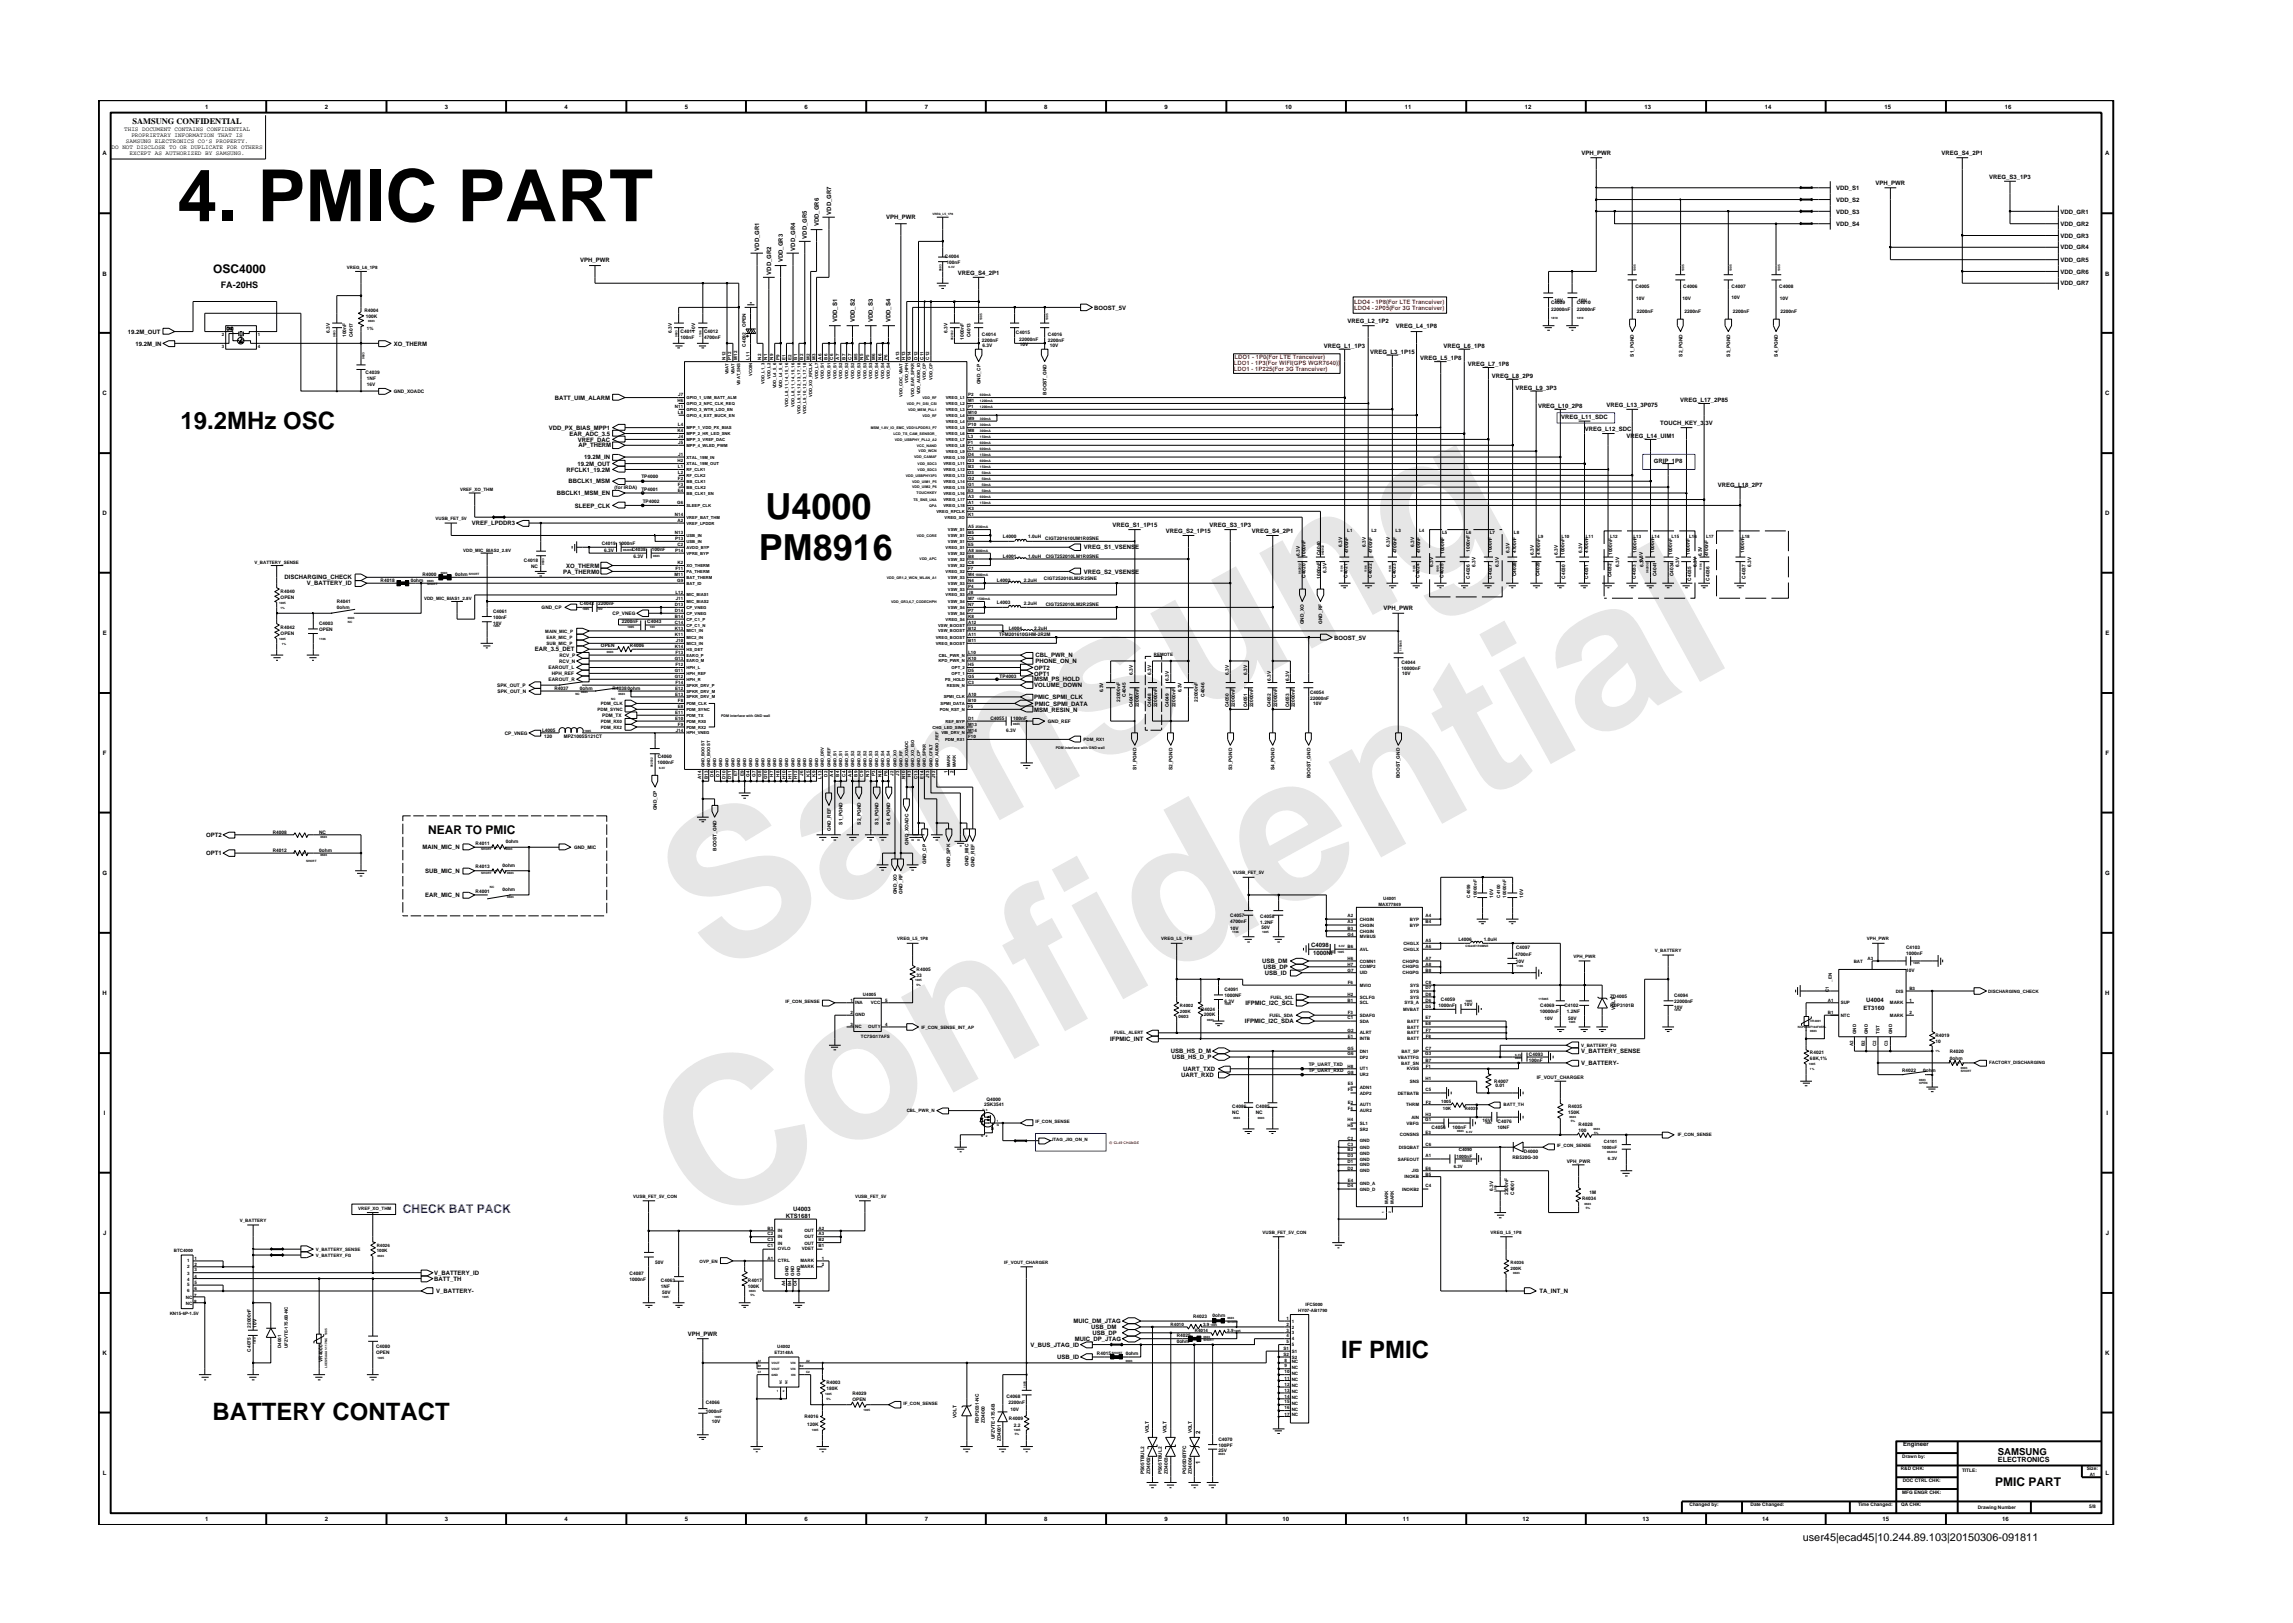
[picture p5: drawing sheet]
<svg xmlns="http://www.w3.org/2000/svg" width="297mm" height="210mm" viewBox="0 0 297 210" stroke-linecap="round" stroke-linejoin="round" font-family="sans-serif">
<defs><g id="words">
<g font-size="26.5" fill="#e6e6e6">
<text x="92.4" y="126.7" transform="rotate(-29 92.4 126.7)">Samsung</text>
<text x="91.1" y="159.4" transform="rotate(-29 91.1 159.4)">Confidential</text>
</g>
<text font-size="9.3" x="23" y="28.7">4. PMIC PART</text>
<g font-size="4.7">
<text x="99.2" y="67.2">U4000</text>
<text x="98.3" y="72.6">PM8916</text>
</g>
<g font-size="3.1">
<text x="23.4" y="55.5">19.2MHz OSC</text>
<text x="173.7" y="175.9">IF PMIC</text>
<text x="27.5" y="183.9">BATTERY CONTACT</text>
</g>
<g font-size="1.6">
<text x="27.6" y="35.4">OSC4000</text>
<text x="55.5" y="108">NEAR TO PMIC</text>
<text x="258.5" y="192.4">PMIC PART</text>
</g>
<text font-size="1.6" fill="#00f" x="52.2" y="157.1">CHECK BAT PACK</text>
<text font-size="1.4" x="233.5" y="199.7">user45|ecad45|10.244.89.103|20150306-091811</text>
<g font-size="1.2">
<text x="28.6" y="37.3">FA-20HS</text>
<text x="258.8" y="188.4">SAMSUNG</text>
</g>
<text font-size="1.1" x="17.2" y="16.1">SAMSUNG CONFIDENTIAL</text>
<text font-size=".9" x="258.8" y="189.3">ELECTRONICS</text>
<g font-size=".8">
<text x="16.1" y="17">THIS DOCUMENT CONTAINS CONFIDENTIAL</text>
<text x="17" y="17.8">PROPRIETARY INFORMATION THAT IS</text>
<text x="26.6" y="14.1">1</text>
<text x="42.1" y="14.1">2</text>
<text x="57.6" y="14.1">3</text>
<text x="73.1" y="14.1">4</text>
<text x="88.7" y="14.1">5</text>
<text x="104.2" y="14.1">6</text>
<text x="119.8" y="14.1">7</text>
<text x="135.3" y="14.1">8</text>
<text x="150.9" y="14.1">9</text>
<text x="166.5" y="14.1">10</text>
<text x="182" y="14.1">11</text>
<text x="197.5" y="14.1">12</text>
<text x="213" y="14.1">13</text>
<text x="228.6" y="14.1">14</text>
<text x="244.1" y="14.1">15</text>
<text x="259.7" y="14.1">16</text>
<text x="13.3" y="20.1">A</text>
<text x="14.5" y="19.3">DO NOT DISCLOSE TO OR DUPLICATE FOR OTHERS</text>
<text x="16.3" y="18.5">SAMSUNG ELECTRONICS CO’S PROPERTY.</text>
<text x="16.8" y="20.1">EXCEPT AS AUTHORIZED BY SAMSUNG.</text>
<text x="204.9" y="20.1">VPH_PWR</text>
<text x="251.5" y="20.1">VREG_S4_2P1</text>
<text x="257.7" y="23.2">VREG_S3_1P3</text>
<text x="272.7" y="20.1">A</text>
<text x="106.1" y="29.3" transform="rotate(-90 106.1 29.3)">VDD_GR6</text>
<text x="107.7" y="27.8" transform="rotate(-90 107.7 27.8)">VDD_GR7</text>
<text x="114.8" y="28.4">VPH_PWR</text>
<text x="237.9" y="29.3">VDD_S4</text>
<text x="237.9" y="26.1">VDD_S2</text>
<text x="237.9" y="24.6">VDD_S1</text>
<text x="237.9" y="27.7">VDD_S3</text>
<text x="243" y="24">VPH_PWR</text>
<text x="266.9" y="29.3">VDD_GR2</text>
<text x="266.9" y="27.7">VDD_GR1</text>
<text x="13.3" y="35.7">B</text>
<text x="75.2" y="33.9">VPH_PWR</text>
<text x="98.4" y="32.5" transform="rotate(-90 98.4 32.5)">VDD_GR1</text>
<text x="99.9" y="35.6" transform="rotate(-90 99.9 35.6)">VDD_GR2</text>
<text x="101.4" y="34" transform="rotate(-90 101.4 34)">VDD_GR3</text>
<text x="103" y="32.5" transform="rotate(-90 103 32.5)">VDD_GR4</text>
<text x="104.5" y="30.9" transform="rotate(-90 104.5 30.9)">VDD_GR5</text>
<text x="124.1" y="35.6">VREG_S4_2P1</text>
<text x="266.9" y="33.9">VDD_GR5</text>
<text x="266.9" y="35.4">VDD_GR6</text>
<text x="266.9" y="32.3">VDD_GR4</text>
<text x="266.9" y="30.8">VDD_GR3</text>
<text x="272.7" y="35.7">B</text>
<text x="108.4" y="41.8" transform="rotate(-90 108.4 41.8)">VDD_S1</text>
<text x="110.7" y="41.8" transform="rotate(-90 110.7 41.8)">VDD_S2</text>
<text x="113.1" y="41.8" transform="rotate(-90 113.1 41.8)">VDD_S3</text>
<text x="115.4" y="41.8" transform="rotate(-90 115.4 41.8)">VDD_S4</text>
<text x="141.8" y="40.1">BOOST_5V</text>
<text x="174.6" y="41.9">VREG_L2_1P2</text>
<text x="266.9" y="37">VDD_GR7</text>
<text x="16.5" y="43.2">19.2M_OUT</text>
<text x="17.6" y="44.8">19.2M_IN</text>
<text x="51" y="44.8">XO_THERM</text>
<text x="171.5" y="45.1">VREG_L1_1P3</text>
<text x="177.5" y="45.9">VREG_L3_1P15</text>
<text x="180.8" y="42.5">VREG_L4_1P8</text>
<text x="184" y="46.6">VREG_L5_1P8</text>
<text x="187" y="45.1">VREG_L6_1P8</text>
<text x="190.1" y="47.4">VREG_L7_1P8</text>
<text x="13.3" y="51.2">C</text>
<text x="71.9" y="51.8">BATT_UIM_ALARM</text>
<text x="193.3" y="49">VREG_L8_2P9</text>
<text x="196.3" y="50.5">VREG_L9_3P3</text>
<text x="199.2" y="52.9">VREG_L10_2P8</text>
<text x="208.1" y="52.7">VREG_L13_3P075</text>
<text x="217.6" y="52.1">VREG_L17_2P85</text>
<text x="272.7" y="51.2">C</text>
<text x="71.1" y="55.7">VDD_PX_BIAS_MPP1</text>
<text x="73.8" y="56.4">EAR_ADC_3.5</text>
<text x="74.8" y="57.2">VREF_DAC</text>
<text x="74.9" y="58">AP_THERM</text>
<text x="75.7" y="59.5">19.2M_IN</text>
<text x="202.2" y="54.2">VREG_L11_SDC</text>
<text x="205.3" y="55.9">VREG_L12_SDC</text>
<text x="210.7" y="56.8">VREG_L14_UIM1</text>
<text x="214.2" y="59.9">GRIP_1P8</text>
<text x="215.1" y="55.1">TOUCH_KEY_3.3V</text>
<text x="72.1" y="64.2">BBCLK1_MSM_EN</text>
<text x="73.4" y="61.1">RFCLK1_19.2M</text>
<text x="73.6" y="62.6">BBCLK1_MSM</text>
<text x="74.4" y="65.8">SLEEP_CLK</text>
<text x="74.8" y="60.3">19.2M_OUT</text>
<text x="222.5" y="63">VREG_L18_2P7</text>
<text x="13.3" y="66.8">D</text>
<text x="61.1" y="68">VREF_LPDDR3</text>
<text x="140.4" y="71.2">VREG_S1_VSENSE</text>
<text x="144.1" y="68.3">VREG_S1_1P15</text>
<text x="151" y="69.1">VREG_S2_1P15</text>
<text x="156.7" y="68.3">VREG_S3_1P3</text>
<text x="162.2" y="69.1">VREG_S4_2P1</text>
<text x="272.7" y="66.8">D</text>
<text x="36.9" y="75.1">DISCHARGING_CHECK</text>
<text x="39.8" y="75.8">V_BATTERY_ID</text>
<text x="73" y="74.3">PA_THERM0</text>
<text x="73.4" y="73.5">XO_THERM</text>
<text x="140.4" y="74.3">VREG_S2_VSENSE</text>
<text x="13.3" y="82.3">E</text>
<text x="172.8" y="82.9">BOOST_5V</text>
<text x="179.2" y="79">VPH_PWR</text>
<text x="272.7" y="82.3">E</text>
<text x="69.3" y="84.4">EAR_3.5_DET</text>
<text x="134" y="86.8">OPT2</text>
<text x="134" y="87.5">OPT1</text>
<text x="134" y="89">VOLUME_DOWN</text>
<text x="134" y="88.3">MSM_PS_HOLD</text>
<text x="134.1" y="85.9">PHONE_ON_N</text>
<text x="134.1" y="85.1">CBL_PWR_N</text>
<text x="134" y="90.6">PMIC_SPMI_CLK</text>
<text x="134" y="92.2">MSM_RESIN_N</text>
<text x="134.1" y="91.4">PMIC_SPMI_DATA</text>
<text x="13.3" y="97.8">F</text>
<text x="272.8" y="97.8">F</text>
<text x="13.3" y="113.3">G</text>
<text x="26.7" y="110.8">OPT1</text>
<text x="26.7" y="108.4">OPT2</text>
<text x="54.7" y="110">MAIN_MIC_N</text>
<text x="55.1" y="113.1">SUB_MIC_N</text>
<text x="272.7" y="113.3">G</text>
<text x="55.1" y="116.2">EAR_MIC_N</text>
<text x="163.5" y="124.8">USB_DM</text>
<text x="163.7" y="125.5">USB_DP</text>
<text x="169.9" y="122.7">C4098</text>
<text x="170.1" y="123.7">1000NF</text>
<text x="13.3" y="128.9">H</text>
<text x="161.3" y="130.2">IFPMIC_I2C_SCL</text>
<text x="163.9" y="126.3">USB_ID</text>
<text x="241.4" y="130.9">ET3160</text>
<text x="241.8" y="129.9">U4004</text>
<text x="272.7" y="128.9">H</text>
<text x="143.8" y="134.8">IFPMIC_INT</text>
<text x="151.7" y="136.5">USB_HS_D_M</text>
<text x="151.8" y="137.2">USB_HS_D_P</text>
<text x="161.2" y="132.6">IFPMIC_I2C_SDA</text>
<text x="204.8" y="138">V_BATTERY-</text>
<text x="204.8" y="136.5">V_BATTERY_SENSE</text>
<text x="153" y="139.5">UART_RXD</text>
<text x="153.3" y="138.7">UART_TXD</text>
<text x="13.5" y="144.4">I</text>
<text x="272.9" y="144.4">I</text>
<text x="13.4" y="160">J</text>
<text x="101.8" y="157.8">KTS1681</text>
<text x="102.7" y="156.8">U4003</text>
<text x="272.8" y="160">J</text>
<text x="56.2" y="165.9">BATT_TH</text>
<text x="56.3" y="165.2">V_BATTERY_ID</text>
<text x="56.5" y="167.5">V_BATTERY-</text>
<text x="199.4" y="167.5">TA_INT_N</text>
<text x="89.1" y="173.1">VPH_PWR</text>
<text x="139.1" y="171.4">MUIC_DM_JTAG</text>
<text x="139.2" y="173.7">MUIC_DP_JTAG</text>
<text x="141.3" y="172.2">USB_DM</text>
<text x="141.5" y="172.9">USB_DP</text>
<text x="13.3" y="175.5">K</text>
<text x="133.5" y="174.5">V_BUS_JTAG_ID</text>
<text x="137" y="176.1">USB_ID</text>
<text x="272.7" y="175.5">K</text>
<text x="155.4" y="185.7" transform="rotate(-90 155.4 185.7)">2</text>
<text x="13.3" y="191.1">L</text>
<text x="155.4" y="189.6" transform="rotate(-90 155.4 189.6)">1</text>
<text x="246.5" y="187.3">Engineer</text>
<text x="272.8" y="191.1">L</text>
<text x="26.6" y="197.1">1</text>
<text x="42.1" y="197.1">2</text>
<text x="57.6" y="197.1">3</text>
<text x="73.1" y="197.1">4</text>
<text x="88.7" y="197.1">5</text>
<text x="104.2" y="197.1">6</text>
<text x="119.8" y="197.1">7</text>
<text x="135.3" y="197.1">8</text>
<text x="150.9" y="197.1">9</text>
<text x="166.1" y="197.1">10</text>
<text x="181.7" y="197.1">11</text>
<text x="197.2" y="197.1">12</text>
<text x="212.8" y="197.1">13</text>
<text x="228.3" y="197.1">14</text>
<text x="243.9" y="197.1">15</text>
<text x="259.4" y="197.1">16</text>
</g>
<g font-size=".8" fill="#f00">
<text x="175.4" y="40.1">LDO4 - 2P05(For 3G Tranceiver)</text>
<text x="175.4" y="39.3">LDO4 - 1P8(For LTE Tranceiver)</text>
<text x="159.8" y="47.3">LDO1 - 1P3(For WIFI(GPS WGR7640))</text>
<text x="159.9" y="46.5">LDO1 - 1P0(For LTE Tranceiver)</text>
<text x="159.8" y="48.1">LDO1 - 1P225(For 3G Tranceiver)</text>
</g>
<g font-size=".6">
<text x="44.9" y="34.8">VREG_L6_1P8</text>
<text x="122.4" y="33.4">C4004</text>
<text x="122.6" y="34.2">100nF</text>
<text x="47.2" y="40.4">R4004</text>
<text x="47.4" y="41.2">100K</text>
<text x="200.9" y="40.2">22000nF</text>
<text x="200.9" y="39.4">C4009</text>
<text x="201.4" y="39.1">10V</text>
<text x="204.2" y="40.2">22000nF</text>
<text x="204.2" y="39.4">C4010</text>
<text x="204.5" y="39.1">10V</text>
<text x="211.9" y="37.3">C4005</text>
<text x="211.9" y="38.9">10V</text>
<text x="212" y="40.6">2200nF</text>
<text x="218" y="38.9">10V</text>
<text x="218" y="37.3">C4006</text>
<text x="218.2" y="40.6">2200nF</text>
<text x="224.3" y="38.8">10V</text>
<text x="224.3" y="37.3">C4007</text>
<text x="224.5" y="40.6">2200nF</text>
<text x="230.5" y="37.3">C4008</text>
<text x="230.6" y="38.9">10V</text>
<text x="230.7" y="40.6">2200nF</text>
<text x="28.7" y="45.1">3</text>
<text x="28.7" y="43.5">2</text>
<text x="33.4" y="43.5">1</text>
<text x="33.4" y="45.1">4</text>
<text x="42.7" y="43.1" transform="rotate(-90 42.7 43.1)">6.3V</text>
<text x="44.8" y="43.6" transform="rotate(-90 44.8 43.6)">100nF</text>
<text x="45.7" y="43.7" transform="rotate(-90 45.7 43.7)">C4017</text>
<text x="47.5" y="42.7">1%</text>
<text x="87" y="43.1" transform="rotate(-90 87 43.1)">6.3V</text>
<text x="88.2" y="43.1">C4011</text>
<text x="88.2" y="43.9">100nF</text>
<text x="90.1" y="43" transform="rotate(-90 90.1 43)">10V</text>
<text x="91.2" y="43.9">4700nF</text>
<text x="91.2" y="43.1">C4012</text>
<text x="94" y="46.6" transform="rotate(-90 94 46.6)">N12</text>
<text x="94.7" y="46.6" transform="rotate(-90 94.7 46.6)">P12</text>
<text x="95.5" y="46.6" transform="rotate(-90 95.5 46.6)">M12</text>
<text x="96.6" y="44.9" transform="rotate(-90 96.6 44.9)">C4092</text>
<text x="96.6" y="42.4" transform="rotate(-90 96.6 42.4)">OPEN</text>
<text x="97.1" y="46.6" transform="rotate(-90 97.1 46.6)">L11</text>
<text x="98.6" y="46.6" transform="rotate(-90 98.6 46.6)">N2</text>
<text x="99.4" y="46.6" transform="rotate(-90 99.4 46.6)">N1</text>
<text x="100.1" y="46.6" transform="rotate(-90 100.1 46.6)">N9</text>
<text x="101" y="46.6" transform="rotate(-90 101 46.6)">P9</text>
<text x="101.8" y="46.6" transform="rotate(-90 101.8 46.6)">E1</text>
<text x="102.5" y="46.6" transform="rotate(-90 102.5 46.6)">E2</text>
<text x="103.3" y="46.6" transform="rotate(-90 103.3 46.6)">B1</text>
<text x="104" y="46.6" transform="rotate(-90 104 46.6)">B2</text>
<text x="104.9" y="46.6" transform="rotate(-90 104.9 46.6)">M2</text>
<text x="105.7" y="46.6" transform="rotate(-90 105.7 46.6)">M3</text>
<text x="106.4" y="46.6" transform="rotate(-90 106.4 46.6)">A6</text>
<text x="107.2" y="46.6" transform="rotate(-90 107.2 46.6)">B6</text>
<text x="107.9" y="46.6" transform="rotate(-90 107.9 46.6)">C6</text>
<text x="108.7" y="46.6" transform="rotate(-90 108.7 46.6)">A7</text>
<text x="109.5" y="46.6" transform="rotate(-90 109.5 46.6)">B7</text>
<text x="110.3" y="46.6" transform="rotate(-90 110.3 46.6)">C7</text>
<text x="111.1" y="46.6" transform="rotate(-90 111.1 46.6)">M5</text>
<text x="111.8" y="46.6" transform="rotate(-90 111.8 46.6)">N5</text>
<text x="112.6" y="46.6" transform="rotate(-90 112.6 46.6)">P5</text>
<text x="113.4" y="46.6" transform="rotate(-90 113.4 46.6)">M6</text>
<text x="114.2" y="46.6" transform="rotate(-90 114.2 46.6)">N6</text>
<text x="115" y="46.6" transform="rotate(-90 115 46.6)">P6</text>
<text x="116.5" y="46.6" transform="rotate(-90 116.5 46.6)">A13</text>
<text x="117.2" y="46.6" transform="rotate(-90 117.2 46.6)">H13</text>
<text x="118" y="46.6" transform="rotate(-90 118 46.6)">G14</text>
<text x="118.9" y="46.6" transform="rotate(-90 118.9 46.6)">D12</text>
<text x="119.6" y="46.6" transform="rotate(-90 119.6 46.6)">C11</text>
<text x="120.4" y="46.6" transform="rotate(-90 120.4 46.6)">C12</text>
<text x="122.7" y="43.1" transform="rotate(-90 122.7 43.1)">6.3V</text>
<text x="124.9" y="44" transform="rotate(-90 124.9 44)">1000nF</text>
<text x="125.7" y="43.7" transform="rotate(-90 125.7 43.7)">C4013</text>
<text x="127.2" y="43.5">C4014</text>
<text x="127.2" y="44.3">2200nF</text>
<text x="127.3" y="44.9">6.3V</text>
<text x="131.6" y="43.3">C4015</text>
<text x="132" y="44.1">22000nF</text>
<text x="132.1" y="44.8">10V</text>
<text x="135.7" y="44.3">2200nF</text>
<text x="135.7" y="43.5">C4016</text>
<text x="136" y="44.9">10V</text>
<text x="211.7" y="46.2" transform="rotate(-90 211.7 46.2)">S1_PGND</text>
<text x="217.9" y="46.2" transform="rotate(-90 217.9 46.2)">S2_PGND</text>
<text x="224.1" y="46.2" transform="rotate(-90 224.1 46.2)">S3_PGND</text>
<text x="230.3" y="46.2" transform="rotate(-90 230.3 46.2)">S4_PGND</text>
<text x="47.4" y="48.4">C4039</text>
<text x="47.5" y="50">16V</text>
<text x="47.5" y="49.2">1NF</text>
<text x="51" y="50.9">GND_XOADC</text>
<text x="87.4" y="52.8">N11</text>
<text x="87.8" y="52.1">H6</text>
<text x="87.8" y="53.7">L8</text>
<text x="87.9" y="51.3">J7</text>
<text x="125.4" y="51.3">P2</text>
<text x="125.4" y="52.8">P1</text>
<text x="125.4" y="52.1">M1</text>
<text x="125.4" y="53.7">M10</text>
<text x="127" y="49.8" transform="rotate(-90 127 49.8)">GND_CP</text>
<text x="135.6" y="51.1" transform="rotate(-90 135.6 51.1)">BOOST_GND</text>
<text x="87.8" y="56">K4</text>
<text x="87.8" y="59.8">H2</text>
<text x="87.8" y="55.2">L4</text>
<text x="87.9" y="57.5">J5</text>
<text x="87.9" y="56.7">J4</text>
<text x="87.9" y="59.1">J1</text>
<text x="125.4" y="55.2">P10</text>
<text x="125.4" y="56">M8</text>
<text x="125.4" y="54.4">M9</text>
<text x="125.4" y="56.7">L3</text>
<text x="125.4" y="59.8">G3</text>
<text x="125.4" y="57.5">F1</text>
<text x="125.4" y="59.1">D4</text>
<text x="125.4" y="58.3">C1</text>
<text x="59.6" y="63.6">VREF_XO_THM</text>
<text x="79.6" y="63.4">(for IRDA)</text>
<text x="83.1" y="63.6">TP4001</text>
<text x="83.1" y="62">TP4000</text>
<text x="83.3" y="65.1">TP4002</text>
<text x="87.7" y="65.3">G6</text>
<text x="87.8" y="63.7">E4</text>
<text x="87.8" y="61.4">L2</text>
<text x="87.8" y="60.6">L1</text>
<text x="87.8" y="62.2">F2</text>
<text x="87.8" y="63">F3</text>
<text x="125.4" y="62.2">G2</text>
<text x="125.4" y="63">G1</text>
<text x="125.4" y="63.7">E3</text>
<text x="125.4" y="61.4">D3</text>
<text x="125.4" y="60.6">B3</text>
<text x="125.4" y="64.5">A3</text>
<text x="125.4" y="65.3">A1</text>
<text x="56.4" y="67.4">VUSB_FET_5V</text>
<text x="60" y="71.5">VDD_MIC_BIAS2_2.8V</text>
<text x="78" y="70.6">C4019</text>
<text x="78.3" y="71.5">6.3V</text>
<text x="80.2" y="70.6">1000nF</text>
<text x="81.8" y="71.3">C4038</text>
<text x="84.4" y="71.3">100nF</text>
<text x="87.4" y="69.2">N13</text>
<text x="87.4" y="66.9">N14</text>
<text x="87.5" y="71.5">P14</text>
<text x="87.5" y="69.9">P13</text>
<text x="87.8" y="70.7">C2</text>
<text x="87.8" y="67.6">A2</text>
<text x="125.4" y="66">K3</text>
<text x="125.4" y="66.9">K1</text>
<text x="125.4" y="70.7">E5</text>
<text x="125.4" y="69.9">C5</text>
<text x="125.4" y="69.2">B5</text>
<text x="125.4" y="68.4">A5</text>
<text x="125.4" y="71.5">A8</text>
<text x="129.9" y="69.7">L4000</text>
<text x="133.2" y="69.7">1.0uH</text>
<text x="135.4" y="69.9">CIGT201610UM1R0SNE</text>
<text x="171.1" y="71.9" transform="rotate(-90 171.1 71.9)">C4040</text>
<text x="173.9" y="70.8" transform="rotate(-90 173.9 70.8)">6.3V</text>
<text x="174.5" y="68.9">L1</text>
<text x="174.6" y="71.7" transform="rotate(-90 174.6 71.7)">4700nF</text>
<text x="176.9" y="70.8" transform="rotate(-90 176.9 70.8)">6.3V</text>
<text x="177.7" y="68.9">L2</text>
<text x="177.8" y="71.7" transform="rotate(-90 177.8 71.7)">4700nF</text>
<text x="180.1" y="70.8" transform="rotate(-90 180.1 70.8)">6.3V</text>
<text x="180.8" y="68.9">L3</text>
<text x="180.9" y="71.7" transform="rotate(-90 180.9 71.7)">4700nF</text>
<text x="183.2" y="70.8" transform="rotate(-90 183.2 70.8)">6.3V</text>
<text x="183.8" y="68.9">L4</text>
<text x="184" y="71.7" transform="rotate(-90 184 71.7)">4700nF</text>
<text x="186.8" y="69.1">L5</text>
<text x="187.1" y="71.7" transform="rotate(-90 187.1 71.7)">1000NF</text>
<text x="189.9" y="69.1">L6</text>
<text x="190.4" y="71.5" transform="rotate(-90 190.4 71.5)">1000nF</text>
<text x="193" y="69.1">L7</text>
<text x="193.3" y="71.7" transform="rotate(-90 193.3 71.7)">1000nF</text>
<text x="195.6" y="71.7" transform="rotate(-90 195.6 71.7)">6.3V</text>
<text x="196.1" y="69.1">L8</text>
<text x="196.4" y="71.7" transform="rotate(-90 196.4 71.7)">4700nF</text>
<text x="198.7" y="71.9" transform="rotate(-90 198.7 71.9)">6.3V</text>
<text x="199.2" y="69.7">L9</text>
<text x="199.5" y="71.9" transform="rotate(-90 199.5 71.9)">4700nF</text>
<text x="201.8" y="71.9" transform="rotate(-90 201.8 71.9)">6.3V</text>
<text x="202.3" y="69.7">L10</text>
<text x="202.7" y="71.9" transform="rotate(-90 202.7 71.9)">1000nF</text>
<text x="205" y="71.7" transform="rotate(-90 205 71.7)">6.3V</text>
<text x="205.4" y="69.7">L11</text>
<text x="205.7" y="71.7" transform="rotate(-90 205.7 71.7)">4700nF</text>
<text x="208.6" y="69.7">L12</text>
<text x="208.8" y="71.9" transform="rotate(-90 208.8 71.9)">1000nF</text>
<text x="211.6" y="69.7">L13</text>
<text x="212" y="71.7" transform="rotate(-90 212 71.7)">1000nF</text>
<text x="214" y="69.7">L14</text>
<text x="214.3" y="71.7" transform="rotate(-90 214.3 71.7)">1000nF</text>
<text x="216.5" y="69.7">L15</text>
<text x="216.6" y="71.9" transform="rotate(-90 216.6 71.9)">1000nF</text>
<text x="218.8" y="69.7">L16</text>
<text x="218.9" y="71.9" transform="rotate(-90 218.9 71.9)">1000nF</text>
<text x="221" y="69.7">L17</text>
<text x="225.7" y="69.7">L18</text>
<text x="225.9" y="71.7" transform="rotate(-90 225.9 71.7)">1000nF</text>
<text x="33" y="73.1">V_BATTERY_SENSE</text>
<text x="36.4" y="76.8">R4040</text>
<text x="36.4" y="77.6">OPEN</text>
<text x="49.3" y="75.4">R4018</text>
<text x="53.2" y="75.4">0ohm</text>
<text x="54.7" y="74.6">R4000</text>
<text x="54.9" y="77.7">VDD_MIC_BIAS1_2.8V</text>
<text x="59" y="74.6">0ohm</text>
<text x="67.9" y="72.8">C4018</text>
<text x="68.8" y="73.6">NC</text>
<text x="82.1" y="72.2">6.3V</text>
<text x="87.4" y="74.6">M11</text>
<text x="87.5" y="76.9">L12</text>
<text x="87.5" y="73.8">F11</text>
<text x="87.5" y="77.7">J11</text>
<text x="87.7" y="75.4">G9</text>
<text x="87.8" y="73.1">K2</text>
<text x="125.4" y="76.2">P4</text>
<text x="125.4" y="75.4">N4</text>
<text x="125.4" y="74.6">M4</text>
<text x="125.4" y="77.7">M7</text>
<text x="125.4" y="76.9">J8</text>
<text x="125.4" y="73.8">F7</text>
<text x="125.4" y="73.1">C8</text>
<text x="125.4" y="72.3">B8</text>
<text x="129.1" y="75.4">L4002</text>
<text x="129.9" y="72.2">L4001</text>
<text x="132.6" y="75.4">2.2uH</text>
<text x="133.2" y="72.2">1.0uH</text>
<text x="135.2" y="75.2">CIGT252010LM2R2SNE</text>
<text x="135.5" y="72.3">CIGT252010LM1R0SNE</text>
<text x="168.4" y="72" transform="rotate(-90 168.4 72)">6.3V</text>
<text x="169.1" y="72.1" transform="rotate(-90 169.1 72.1)">1000nF</text>
<text x="169.1" y="74.8" transform="rotate(-90 169.1 74.8)">C4020</text>
<text x="171.1" y="75" transform="rotate(-90 171.1 75)">1000nF</text>
<text x="171.8" y="74.2" transform="rotate(-90 171.8 74.2)">6.3V</text>
<text x="174.6" y="74.8" transform="rotate(-90 174.6 74.8)">C4021</text>
<text x="177.7" y="74.8" transform="rotate(-90 177.7 74.8)">C4022</text>
<text x="180.8" y="74.8" transform="rotate(-90 180.8 74.8)">C4023</text>
<text x="183.9" y="74.8" transform="rotate(-90 183.9 74.8)">C4024</text>
<text x="185.6" y="73.4" transform="rotate(-90 185.6 73.4)">6.3V</text>
<text x="187" y="74.8" transform="rotate(-90 187 74.8)">C4025</text>
<text x="190.4" y="75" transform="rotate(-90 190.4 75)">C4026</text>
<text x="191.1" y="73.4" transform="rotate(-90 191.1 73.4)">6.3V</text>
<text x="193.3" y="75" transform="rotate(-90 193.3 75)">C4027</text>
<text x="194.2" y="73.4" transform="rotate(-90 194.2 73.4)">6.3V</text>
<text x="196.4" y="74.6" transform="rotate(-90 196.4 74.6)">C4028</text>
<text x="199.4" y="74.6" transform="rotate(-90 199.4 74.6)">C4029</text>
<text x="202.7" y="75" transform="rotate(-90 202.7 75)">C4030</text>
<text x="205.7" y="75" transform="rotate(-90 205.7 75)">C4031</text>
<text x="208.8" y="74.8" transform="rotate(-90 208.8 74.8)">C4032</text>
<text x="209.7" y="73.4" transform="rotate(-90 209.7 73.4)">6.3V</text>
<text x="211.9" y="75" transform="rotate(-90 211.9 75)">C4033</text>
<text x="212.8" y="72.8" transform="rotate(-90 212.8 72.8)">6.3V</text>
<text x="212.9" y="73.4" transform="rotate(-90 212.9 73.4)">6.3V</text>
<text x="214.6" y="74.6" transform="rotate(-90 214.6 74.6)">C4041</text>
<text x="216.8" y="74.6" transform="rotate(-90 216.8 74.6)">C4034</text>
<text x="217.5" y="73.4" transform="rotate(-90 217.5 73.4)">6.3V</text>
<text x="219.1" y="75.2" transform="rotate(-90 219.1 75.2)">C4035</text>
<text x="219.8" y="73.4" transform="rotate(-90 219.8 73.4)">6.3V</text>
<text x="220.4" y="72.1" transform="rotate(-90 220.4 72.1)">6.3V</text>
<text x="221.3" y="72.1" transform="rotate(-90 221.3 72.1)">4700nF</text>
<text x="221.5" y="75.2" transform="rotate(-90 221.5 75.2)">C4036</text>
<text x="226.1" y="75" transform="rotate(-90 226.1 75)">C4037</text>
<text x="226.9" y="73.4" transform="rotate(-90 226.9 73.4)">6.3V</text>
<text x="36.4" y="81.5">R4042</text>
<text x="36.4" y="82.2">OPEN</text>
<text x="41.3" y="81.7">OPEN</text>
<text x="41.3" y="81">C4003</text>
<text x="43.6" y="78.9">0ohm</text>
<text x="43.6" y="78.2">R4041</text>
<text x="63.9" y="80.2">100nF</text>
<text x="63.9" y="81">10V</text>
<text x="63.9" y="79.4">C4061</text>
<text x="70.2" y="78.9">GND_CP</text>
<text x="70.6" y="81.9">MAIN_MIC_P</text>
<text x="70.8" y="82.8">EAR_MIC_P</text>
<text x="70.8" y="83.6">SUB_MIC_P</text>
<text x="75.1" y="78.4">C4042</text>
<text x="77.5" y="78.4">2200nF</text>
<text x="77.9" y="83.8">OPEN</text>
<text x="79.4" y="79.7">CP_VNEG</text>
<text x="80.5" y="80.7">2200nF</text>
<text x="81.6" y="83.8">R4006</text>
<text x="83.8" y="80.7">C4043</text>
<text x="87.4" y="83.9">K14</text>
<text x="87.4" y="82.4">K11</text>
<text x="87.4" y="81.6">K13</text>
<text x="87.4" y="78.5">D13</text>
<text x="87.4" y="79.2">D14</text>
<text x="87.4" y="80.8">C14</text>
<text x="87.4" y="80.1">B14</text>
<text x="87.5" y="83.1">J10</text>
<text x="125.4" y="79.2">P7</text>
<text x="125.4" y="78.5">N7</text>
<text x="125.4" y="80.1">K8</text>
<text x="125.4" y="83.1">B11</text>
<text x="125.4" y="81.6">B12</text>
<text x="125.4" y="82.4">A11</text>
<text x="125.4" y="80.8">A12</text>
<text x="129.1" y="78.3">L4003</text>
<text x="129.4" y="82.4">TFM201610GHM-2R2M</text>
<text x="130.7" y="81.6">L4004</text>
<text x="132.6" y="78.4">2.2uH</text>
<text x="134" y="81.6">2.2uH</text>
<text x="135.5" y="78.5">CIGT252010LM2R2SNE</text>
<text x="168.9" y="80.9" transform="rotate(-90 168.9 80.9)">GND_XO</text>
<text x="171.3" y="80.8" transform="rotate(-90 171.3 80.8)">GND_RF</text>
<text x="64.4" y="89">SPK_OUT_P</text>
<text x="64.5" y="89.7">SPK_OUT_N</text>
<text x="71.1" y="88.2">EAROUT_R</text>
<text x="71.1" y="86.7">EAROUT_L</text>
<text x="71.5" y="87.5">HPH_REF</text>
<text x="71.8" y="89.4">R4037</text>
<text x="72.4" y="85.9">RCV_N</text>
<text x="72.5" y="85.1">RCV_P</text>
<text x="75.1" y="89.4">0ohm</text>
<text x="79.4" y="89.4">R4038</text>
<text x="81.3" y="89.4">0ohm</text>
<text x="87.4" y="87">G11</text>
<text x="87.4" y="87.8">G12</text>
<text x="87.4" y="85.5">G13</text>
<text x="87.5" y="89.4">E12</text>
<text x="87.5" y="88.5">F14</text>
<text x="87.5" y="86.3">F12</text>
<text x="87.5" y="84.7">F13</text>
<text x="125.4" y="84.7">L10</text>
<text x="125.4" y="85.5">K10</text>
<text x="125.4" y="86.3">H5</text>
<text x="125.4" y="87.8">G5</text>
<text x="125.4" y="87">D5</text>
<text x="125.4" y="88.5">C3</text>
<text x="129.5" y="87.8">TP4003</text>
<text x="142.9" y="89.7" transform="rotate(-90 142.9 89.7)">6.3V</text>
<text x="146.8" y="87.4" transform="rotate(-90 146.8 87.4)">6.3V</text>
<text x="149.1" y="87.4" transform="rotate(-90 149.1 87.4)">6.3V</text>
<text x="149.5" y="85">REMOTE</text>
<text x="151.4" y="88.2" transform="rotate(-90 151.4 88.2)">6.3V</text>
<text x="153.1" y="89.7" transform="rotate(-90 153.1 89.7)">6.3V</text>
<text x="159.2" y="87.4" transform="rotate(-90 159.2 87.4)">6.3V</text>
<text x="161.6" y="87.4" transform="rotate(-90 161.6 87.4)">6.3V</text>
<text x="164.6" y="88.2" transform="rotate(-90 164.6 88.2)">6.3V</text>
<text x="167" y="88.2" transform="rotate(-90 167 88.2)">6.3V</text>
<text x="169.7" y="89.9">C4054</text>
<text x="181.6" y="86">C4044</text>
<text x="181.6" y="86.8">10000nF</text>
<text x="181.6" y="87.4">10V</text>
<text x="65.4" y="95.2">CP_VNEG</text>
<text x="70.2" y="94.8">L4005</text>
<text x="70.5" y="95.6">120</text>
<text x="73" y="95.6">MPZ1005S121CT</text>
<text x="77.4" y="92.1">PDM_SYNC</text>
<text x="77.8" y="94.4">PDM_RX2</text>
<text x="77.8" y="91.3">PDM_CLK</text>
<text x="77.8" y="93.6">PDM_RX0</text>
<text x="78" y="92.9">PDM_TX</text>
<text x="87.5" y="92.4">E11</text>
<text x="87.5" y="90.2">E13</text>
<text x="87.5" y="93.3">E10</text>
<text x="87.5" y="94.8">J14</text>
<text x="87.8" y="91.7">E8</text>
<text x="87.8" y="90.9">F8</text>
<text x="87.8" y="94.1">F9</text>
<text x="125.4" y="94.1">M13</text>
<text x="125.4" y="94.8">M14</text>
<text x="125.4" y="91.7">F5</text>
<text x="125.4" y="95.6">F10</text>
<text x="125.4" y="93.3">D1</text>
<text x="125.4" y="90.9">B10</text>
<text x="125.4" y="90.2">A10</text>
<text x="128.3" y="93.2">C4055</text>
<text x="130.3" y="94.9">6.3V</text>
<text x="131.3" y="93.2">100nF</text>
<text x="135.7" y="93.6">GND_REF</text>
<text x="140.4" y="96">PDM_RX1</text>
<text x="145.1" y="90.9" transform="rotate(-90 145.1 90.9)">22000nF</text>
<text x="145.9" y="90.3" transform="rotate(-90 145.9 90.3)">C4045</text>
<text x="146.8" y="91.6" transform="rotate(-90 146.8 91.6)">C4047</text>
<text x="147.5" y="91.6" transform="rotate(-90 147.5 91.6)">22000nF</text>
<text x="149.1" y="91.6" transform="rotate(-90 149.1 91.6)">C4048</text>
<text x="149.9" y="91.6" transform="rotate(-90 149.9 91.6)">22000nF</text>
<text x="151.4" y="91.6" transform="rotate(-90 151.4 91.6)">C4049</text>
<text x="152.3" y="91.6" transform="rotate(-90 152.3 91.6)">22000nF</text>
<text x="155.2" y="90.9" transform="rotate(-90 155.2 90.9)">22000nF</text>
<text x="156" y="90.3" transform="rotate(-90 156 90.3)">C4046</text>
<text x="159.2" y="91.6" transform="rotate(-90 159.2 91.6)">C4050</text>
<text x="160" y="91.6" transform="rotate(-90 160 91.6)">22000nF</text>
<text x="161.6" y="91.6" transform="rotate(-90 161.6 91.6)">C4051</text>
<text x="162.3" y="91.6" transform="rotate(-90 162.3 91.6)">22000nF</text>
<text x="164.6" y="91.6" transform="rotate(-90 164.6 91.6)">C4052</text>
<text x="165.5" y="91.6" transform="rotate(-90 165.5 91.6)">22000nF</text>
<text x="167" y="91.6" transform="rotate(-90 167 91.6)">C4053</text>
<text x="167.8" y="91.6" transform="rotate(-90 167.8 91.6)">22000nF</text>
<text x="169.7" y="90.7">22000nF</text>
<text x="170.1" y="91.3">10V</text>
<text x="85.2" y="98.9">1000nF</text>
<text x="85.2" y="98.2">C4060</text>
<text x="90.8" y="100.9" transform="rotate(-90 90.8 100.9)">A14</text>
<text x="91.7" y="100.9" transform="rotate(-90 91.7 100.9)">B13</text>
<text x="92.4" y="100.6" transform="rotate(-90 92.4 100.6)">D6</text>
<text x="93.2" y="100.6" transform="rotate(-90 93.2 100.6)">D7</text>
<text x="94" y="100.9" transform="rotate(-90 94 100.9)">D10</text>
<text x="94.7" y="100.9" transform="rotate(-90 94.7 100.9)">D11</text>
<text x="95.5" y="100.6" transform="rotate(-90 95.5 100.6)">E7</text>
<text x="96.3" y="100.6" transform="rotate(-90 96.3 100.6)">E9</text>
<text x="97.1" y="100.6" transform="rotate(-90 97.1 100.6)">G4</text>
<text x="97.9" y="100.6" transform="rotate(-90 97.9 100.6)">G7</text>
<text x="98.6" y="100.6" transform="rotate(-90 98.6 100.6)">G8</text>
<text x="99.4" y="101" transform="rotate(-90 99.4 101)">G10</text>
<text x="100.1" y="100.6" transform="rotate(-90 100.1 100.6)">H7</text>
<text x="101" y="100.6" transform="rotate(-90 101 100.6)">H8</text>
<text x="101.8" y="100.9" transform="rotate(-90 101.8 100.9)">H10</text>
<text x="102.5" y="100.9" transform="rotate(-90 102.5 100.9)">H11</text>
<text x="103.3" y="100.9" transform="rotate(-90 103.3 100.9)">H12</text>
<text x="104" y="100.5" transform="rotate(-90 104 100.5)">J6</text>
<text x="104.9" y="100.6" transform="rotate(-90 104.9 100.6)">K5</text>
<text x="105.7" y="100.6" transform="rotate(-90 105.7 100.6)">K9</text>
<text x="106.4" y="100.9" transform="rotate(-90 106.4 100.9)">L13</text>
<text x="107.2" y="100.6" transform="rotate(-90 107.2 100.6)">D2</text>
<text x="107.9" y="100.6" transform="rotate(-90 107.9 100.6)">A4</text>
<text x="108.7" y="100.6" transform="rotate(-90 108.7 100.6)">B4</text>
<text x="109.5" y="100.6" transform="rotate(-90 109.5 100.6)">C4</text>
<text x="110.3" y="100.6" transform="rotate(-90 110.3 100.6)">A9</text>
<text x="111.1" y="100.6" transform="rotate(-90 111.1 100.6)">B9</text>
<text x="111.8" y="100.6" transform="rotate(-90 111.8 100.6)">C9</text>
<text x="112.6" y="100.6" transform="rotate(-90 112.6 100.6)">N3</text>
<text x="113.4" y="100.6" transform="rotate(-90 113.4 100.6)">P3</text>
<text x="114.2" y="100.6" transform="rotate(-90 114.2 100.6)">N8</text>
<text x="115" y="100.6" transform="rotate(-90 115 100.6)">P8</text>
<text x="115.7" y="100.5" transform="rotate(-90 115.7 100.5)">J2</text>
<text x="116.5" y="100.5" transform="rotate(-90 116.5 100.5)">J3</text>
<text x="117.2" y="100.9" transform="rotate(-90 117.2 100.9)">N10</text>
<text x="118" y="100.6" transform="rotate(-90 118 100.6)">H3</text>
<text x="118.9" y="100.9" transform="rotate(-90 118.9 100.9)">C13</text>
<text x="119.6" y="100.9" transform="rotate(-90 119.6 100.9)">E14</text>
<text x="120.4" y="100.8" transform="rotate(-90 120.4 100.8)">J13</text>
<text x="121.1" y="100.8" transform="rotate(-90 121.1 100.8)">J12</text>
<text x="122.8" y="100.2" transform="rotate(-90 122.8 100.2)">1</text>
<text x="123.5" y="100.2" transform="rotate(-90 123.5 100.2)">2</text>
<text x="147.2" y="99.8" transform="rotate(-90 147.2 99.8)">S1_PGND</text>
<text x="151.9" y="99.8" transform="rotate(-90 151.9 99.8)">S2_PGND</text>
<text x="159.6" y="99.8" transform="rotate(-90 159.6 99.8)">S3_PGND</text>
<text x="165.1" y="99.8" transform="rotate(-90 165.1 99.8)">S4_PGND</text>
<text x="169.8" y="100.8" transform="rotate(-90 169.8 100.8)">BOOST_GND</text>
<text x="181.4" y="100.8" transform="rotate(-90 181.4 100.8)">BOOST_GND</text>
<text x="35.3" y="108">R4008</text>
<text x="41.3" y="108">NC</text>
<text x="85.1" y="105" transform="rotate(-90 85.1 105)">GND_CP</text>
<text x="107.6" y="107.6" transform="rotate(-90 107.6 107.6)">GND_REF</text>
<text x="109.1" y="106.8" transform="rotate(-90 109.1 106.8)">S1_PGND</text>
<text x="111.5" y="106.8" transform="rotate(-90 111.5 106.8)">S2_PGND</text>
<text x="113.8" y="106.8" transform="rotate(-90 113.8 106.8)">S3_PGND</text>
<text x="115.3" y="106.8" transform="rotate(-90 115.3 106.8)">S4_PGND</text>
<text x="35.3" y="110.3">R4012</text>
<text x="41.3" y="110.3">0ohm</text>
<text x="61.6" y="112.5">R4013</text>
<text x="61.6" y="109.4">R4011</text>
<text x="65.1" y="112.3">0ohm</text>
<text x="65.5" y="109.2">0ohm</text>
<text x="74.4" y="110">GND_MIC</text>
<text x="92.8" y="110.2" transform="rotate(-90 92.8 110.2)">BOOST_GND</text>
<text x="117.7" y="109.4" transform="rotate(-90 117.7 109.4)">GND_XOADC</text>
<text x="120" y="111.9" transform="rotate(-90 120 111.9)">GND_CP</text>
<text x="123.1" y="112.3" transform="rotate(-90 123.1 112.3)">GND_SPK</text>
<text x="125.5" y="112.2" transform="rotate(-90 125.5 112.2)">GND_MIC</text>
<text x="126.2" y="112.3" transform="rotate(-90 126.2 112.3)">GND_REF</text>
<text x="159.7" y="113.3">VUSB_FET_5V</text>
<text x="61.6" y="115.6">R4001</text>
<text x="65.1" y="115.5">0ohm</text>
<text x="116.2" y="115.9" transform="rotate(-90 116.2 115.9)">GND_XO</text>
<text x="116.9" y="115.8" transform="rotate(-90 116.9 115.8)">GND_RF</text>
<text x="159.4" y="119.6">4700nF</text>
<text x="159.4" y="118.8">C4057</text>
<text x="163.3" y="118.9">C4058</text>
<text x="163.3" y="119.7">1.2NF</text>
<text x="174.6" y="118.9">A2</text>
<text x="174.6" y="119.6">A3</text>
<text x="176.1" y="119.3">CHGIN</text>
<text x="178.6" y="117.3">MAX77849</text>
<text x="179.2" y="116.6">U4001</text>
<text x="182.6" y="119.3">BYP</text>
<text x="184.7" y="118.9">A4</text>
<text x="184.7" y="119.6">B4</text>
<text x="190.4" y="116.3" transform="rotate(-90 190.4 116.3)">C4099</text>
<text x="191.3" y="116.3" transform="rotate(-90 191.3 116.3)">10000nF</text>
<text x="193.4" y="116.3" transform="rotate(-90 193.4 116.3)">10V</text>
<text x="194.3" y="116.3" transform="rotate(-90 194.3 116.3)">C4100</text>
<text x="195.1" y="116.3" transform="rotate(-90 195.1 116.3)">10000nF</text>
<text x="197.3" y="116.3" transform="rotate(-90 197.3 116.3)">10V</text>
<text x="116.2" y="121.8">VREG_L5_1P8</text>
<text x="118.7" y="125.8">R4005</text>
<text x="150.4" y="121.8">VREG_L5_1P8</text>
<text x="159.4" y="120.4">10V</text>
<text x="163.4" y="120.3">50V</text>
<text x="174.6" y="121.2">G4</text>
<text x="174.6" y="125.9">G7</text>
<text x="174.6" y="122.8">B6</text>
<text x="174.6" y="125.1">H7</text>
<text x="174.6" y="124.4">H6</text>
<text x="174.6" y="120.5">B3</text>
<text x="176.1" y="120">CHGIN</text>
<text x="176.1" y="123.2">AVL</text>
<text x="176.1" y="120.8">CHGIN</text>
<text x="176.1" y="124.7">COMN1</text>
<text x="176.1" y="125.5">COMP2</text>
<text x="176.1" y="121.6">MVBUS</text>
<text x="181.7" y="124.7">CHGPG</text>
<text x="181.7" y="125.5">CHGPG</text>
<text x="181.8" y="122.4">CHGLX</text>
<text x="181.8" y="123.2">CHGLX</text>
<text x="182.6" y="120">BYP</text>
<text x="184.7" y="122">A5</text>
<text x="184.7" y="122.8">A6</text>
<text x="184.7" y="124.4">A7</text>
<text x="184.7" y="125.1">A8</text>
<text x="184.7" y="125.9">B8</text>
<text x="188.9" y="121.9">L4006</text>
<text x="192.2" y="121.9">1.0uH</text>
<text x="196.3" y="123.9">4700nF</text>
<text x="196.4" y="124.8">10V</text>
<text x="196.4" y="123">C4097</text>
<text x="203.8" y="124.1">VPH_PWR</text>
<text x="214.4" y="123.3">V_BATTERY</text>
<text x="240.1" y="124.7">BAT</text>
<text x="241.8" y="121.8">VPH_PWR</text>
<text x="241.9" y="124.3">A3</text>
<text x="246.9" y="125.9">10V</text>
<text x="246.9" y="123.7">1000nF</text>
<text x="246.9" y="123">C4103</text>
<text x="101.8" y="130">IF_CON_SENSE</text>
<text x="110.2" y="131.3">2</text>
<text x="110.2" y="129.8">1</text>
<text x="110.8" y="131.7">GND</text>
<text x="110.8" y="130.1">INA</text>
<text x="111.8" y="129">U4005</text>
<text x="112.8" y="130.1">VCC</text>
<text x="114.7" y="129.8">5</text>
<text x="118.7" y="126.5">33</text>
<text x="152.7" y="131.9">0603</text>
<text x="152.9" y="130.4">R4002</text>
<text x="152.9" y="131.2">200K</text>
<text x="155.6" y="130.9">R4024</text>
<text x="155.9" y="131.7">200K</text>
<text x="158.6" y="129.9">6.3V</text>
<text x="158.6" y="129.1">1000NF</text>
<text x="158.6" y="128.4">C4091</text>
<text x="164.5" y="131.7">FUEL_SDA</text>
<text x="164.6" y="129.4">FUEL_SCL</text>
<text x="174.6" y="129.8">B1</text>
<text x="174.6" y="129">H2</text>
<text x="174.6" y="131.3">F3</text>
<text x="174.6" y="127.4">F6</text>
<text x="176.1" y="130.1">SCL</text>
<text x="176.1" y="126.2">UID</text>
<text x="176.1" y="131.7">SDAFG</text>
<text x="176.1" y="127.8">MVIO</text>
<text x="176.1" y="129.4">SCLFG</text>
<text x="181.7" y="126.2">CHGPG</text>
<text x="181.8" y="131">MVBAT</text>
<text x="181.9" y="130.1">SYS_A</text>
<text x="182.7" y="128.6">SYS</text>
<text x="182.7" y="129.4">SYS</text>
<text x="182.7" y="127.8">SYS</text>
<text x="184.7" y="130.5">D5</text>
<text x="184.7" y="129.8">D6</text>
<text x="184.7" y="128.2">D7</text>
<text x="184.7" y="129">D8</text>
<text x="184.7" y="127.4">C8</text>
<text x="186.4" y="130.5">1000nF</text>
<text x="186.7" y="129.7">C4059</text>
<text x="189.7" y="130.4">10V</text>
<text x="199.5" y="131.3">10000nF</text>
<text x="199.5" y="130.5">C4069</text>
<text x="202.7" y="130.5">C4102</text>
<text x="203" y="131.3">1.2NF</text>
<text x="208.6" y="129.3">ZD4005</text>
<text x="208.6" y="130.5">RDP3101B</text>
<text x="209.2" y="130.8" transform="rotate(-90 209.2 130.8)">VOLT</text>
<text x="216.9" y="129.9">22000nF</text>
<text x="216.9" y="129.1">C4094</text>
<text x="216.9" y="130.8">10V</text>
<text x="236.8" y="131.3">B1</text>
<text x="236.8" y="129.8">A1</text>
<text x="236.9" y="128.5" transform="rotate(-90 236.9 128.5)">C1</text>
<text x="237.3" y="127.2" transform="rotate(-90 237.3 127.2)">_EN</text>
<text x="238.4" y="131.7">NTC</text>
<text x="238.4" y="130.1">SUP</text>
<text x="244.8" y="130.1">MARK</text>
<text x="244.8" y="131.7">MARK</text>
<text x="245.6" y="128.6">DIS</text>
<text x="247.3" y="129.8">1</text>
<text x="247.3" y="131.3">2</text>
<text x="247.3" y="128.2">B3</text>
<text x="257.6" y="128.6">DISCHARGING_CHECK</text>
<text x="110.2" y="132.9">3</text>
<text x="110.8" y="133.2">NC</text>
<text x="111.5" y="134.5">TC7SG17AFS</text>
<text x="112.5" y="133.2">OUTY</text>
<text x="114.7" y="132.9">4</text>
<text x="119.4" y="133.3">IF_CON_SENSE_INT_AP</text>
<text x="144.3" y="134">FUEL_ALERT</text>
<text x="174.6" y="133.7">G2</text>
<text x="174.6" y="136">G5</text>
<text x="174.6" y="136.7">G6</text>
<text x="174.6" y="132.1">C1</text>
<text x="174.6" y="134.4">E1</text>
<text x="176.1" y="134">ALRT</text>
<text x="176.1" y="136.4">DN1</text>
<text x="176.1" y="137.1">DP2</text>
<text x="176.1" y="132.5">SDA</text>
<text x="176.1" y="134.8">INTB</text>
<text x="181.1" y="137.1">VBATTFG</text>
<text x="181.5" y="137.9">BAT_SN</text>
<text x="181.5" y="136.4">BAT_SP</text>
<text x="182.3" y="134.8">BATT</text>
<text x="182.3" y="133.3">BATT</text>
<text x="182.3" y="134">BATT</text>
<text x="182.3" y="132.5">BATT</text>
<text x="184.6" y="136.7">G3</text>
<text x="184.7" y="137.6">B7</text>
<text x="184.7" y="136">C7</text>
<text x="184.7" y="132.1">E7</text>
<text x="184.7" y="132.8">E8</text>
<text x="184.7" y="133.7">F7</text>
<text x="184.7" y="134.4">F8</text>
<text x="198.1" y="136.8">C4093</text>
<text x="198.1" y="137.5">100nF</text>
<text x="200.1" y="132.1">10V</text>
<text x="203.1" y="132.1">50V</text>
<text x="204.8" y="135.6">V_BATTERY_FG</text>
<text x="234.5" y="136.6">R4021</text>
<text x="234.5" y="137.4">68K,1%</text>
<text x="240.1" y="135.5" transform="rotate(-90 240.1 135.5)">A2</text>
<text x="240.4" y="134" transform="rotate(-90 240.4 134)">GND</text>
<text x="241.6" y="135.5" transform="rotate(-90 241.6 135.5)">B2</text>
<text x="242" y="134" transform="rotate(-90 242 134)">GND</text>
<text x="243" y="135.5" transform="rotate(-90 243 135.5)">C2</text>
<text x="243.5" y="134" transform="rotate(-90 243.5 134)">TST</text>
<text x="244.5" y="135.5" transform="rotate(-90 244.5 135.5)">C3</text>
<text x="245.1" y="134" transform="rotate(-90 245.1 134)">GND</text>
<text x="250.7" y="134.3">R4019</text>
<text x="250.7" y="135.1">10</text>
<text x="252.6" y="136.4">R4020</text>
<text x="252.6" y="137.3">0ohm</text>
<text x="257.7" y="137.8">FACTORY_DISCHARGING</text>
<text x="127.5" y="143.3">2SK3541</text>
<text x="127.8" y="142.6">Q4000</text>
<text x="159.6" y="143.5">C4086</text>
<text x="162.7" y="143.5">C4085</text>
<text x="169.5" y="138.9">TP_UART_RXD</text>
<text x="169.5" y="138.1">TP_UART_TXD</text>
<text x="174.6" y="139.1">G8</text>
<text x="174.6" y="138.3">H8</text>
<text x="174.6" y="143">E2</text>
<text x="174.6" y="140.6">E5</text>
<text x="174.6" y="143.8">F4</text>
<text x="174.6" y="141.4">F5</text>
<text x="176.1" y="138.7">UT1</text>
<text x="176.1" y="141.8">ADP2</text>
<text x="176.1" y="143.3">AUT1</text>
<text x="176.1" y="141">ADN1</text>
<text x="176.1" y="139.4">UR2</text>
<text x="181.1" y="141.8">DETBATB</text>
<text x="182.2" y="143.3">THRM</text>
<text x="182.3" y="138.7">KVSS</text>
<text x="182.6" y="140.3">SNS</text>
<text x="184.7" y="141.4">C5</text>
<text x="184.7" y="139.9">H1</text>
<text x="184.7" y="138.3">F1</text>
<text x="184.7" y="143">F2</text>
<text x="186.7" y="142.9">1005</text>
<text x="186.9" y="143.8">10K</text>
<text x="189.7" y="143.8">R4039</text>
<text x="193.6" y="140.2">R4007</text>
<text x="193.7" y="140.8">0.01</text>
<text x="194.8" y="143.3">BATT_TH</text>
<text x="199.1" y="139.8">IF_VOUT_CHARGER</text>
<text x="203.1" y="143.5">R4035</text>
<text x="246.4" y="138.9">R4022</text>
<text x="249.1" y="138.9">0ohm</text>
<text x="117.5" y="144.1">CBL_PWR_N</text>
<text x="134.1" y="145.5">IF_CON_SENSE</text>
<text x="136.2" y="147.8">JTAG_JIG_ON_N</text>
<text x="159.6" y="144.3">NC</text>
<text x="162.7" y="144.3">NC</text>
<text x="174.6" y="145.3">H4</text>
<text x="174.6" y="146">H5</text>
<text x="174.6" y="149.2">B2</text>
<text x="174.6" y="147.6">C2</text>
<text x="174.6" y="148.4">C3</text>
<text x="174.6" y="149.9">D3</text>
<text x="176.1" y="149.6">GND</text>
<text x="176.1" y="145.7">SL1</text>
<text x="176.1" y="146.5">SR2</text>
<text x="176.1" y="144.1">AUR2</text>
<text x="176.1" y="148">GND</text>
<text x="176.1" y="148.8">GND</text>
<text x="181.2" y="148.8">DISQBAT</text>
<text x="181.3" y="147.2">CONSNS</text>
<text x="182.2" y="145.7">VBFG</text>
<text x="182.8" y="144.9">AIN</text>
<text x="184.6" y="145.3">G1</text>
<text x="184.7" y="149.9">A1</text>
<text x="184.7" y="144.5">H3</text>
<text x="184.7" y="148.4">C6</text>
<text x="184.7" y="146.9">E3</text>
<text x="185.4" y="146.2">C4056</text>
<text x="188.2" y="146.2">100nF</text>
<text x="188.7" y="150">1000nF</text>
<text x="189" y="149.1">C4090</text>
<text x="192.1" y="145.3">16V</text>
<text x="194" y="145.5">C4076</text>
<text x="194" y="146.2">10NF</text>
<text x="197.4" y="149.4">D4000</text>
<text x="201.7" y="148.6">IF_CON_SENSE</text>
<text x="203.1" y="144.3">150K</text>
<text x="204.5" y="145.8">R4028</text>
<text x="204.5" y="146.6">100</text>
<text x="207.5" y="148.8">1000nF</text>
<text x="207.8" y="148">C4101</text>
<text x="217.3" y="147.2">IF_CON_SENSE</text>
<text x="82" y="155.2">VUSB_FET_5V_CON</text>
<text x="110.8" y="155.2">VUSB_FET_5V</text>
<text x="174.6" y="150.7">D1</text>
<text x="174.6" y="151.5">D2</text>
<text x="174.6" y="153.8">D4</text>
<text x="174.6" y="153.1">E4</text>
<text x="176.1" y="153.5">GND_A</text>
<text x="176.1" y="151.1">GND</text>
<text x="176.1" y="151.9">GND</text>
<text x="176.1" y="150.4">GND</text>
<text x="176.1" y="154.2">GND_D</text>
<text x="179.8" y="156" transform="rotate(-90 179.8 156)">MARK</text>
<text x="180.6" y="156" transform="rotate(-90 180.6 156)">MARK</text>
<text x="181.1" y="150.4">SAFEOUT</text>
<text x="181.6" y="154.2">INOKB2</text>
<text x="182" y="152.6">INOKB</text>
<text x="182.9" y="151.9">JIG</text>
<text x="184.7" y="152.3">B5</text>
<text x="184.7" y="153.8">C4</text>
<text x="184.7" y="151.5">E6</text>
<text x="188.3" y="151.3">6.3V</text>
<text x="193.4" y="154.3" transform="rotate(-90 193.4 154.3)">6.3V</text>
<text x="195.4" y="154.8" transform="rotate(-90 195.4 154.8)">2200nF</text>
<text x="195.9" y="150.1">RB520G-30</text>
<text x="196.1" y="154.8" transform="rotate(-90 196.1 154.8)">C4001</text>
<text x="203" y="150.6">VPH_PWR</text>
<text x="205" y="155.5">R4034</text>
<text x="205.9" y="154.7">1M</text>
<text x="208.3" y="150.3">6.3V</text>
<text x="31.1" y="158.3">V_BATTERY</text>
<text x="46.4" y="156.8">VREF_XO_THM</text>
<text x="48.8" y="161.5">R4026</text>
<text x="99.4" y="160.8">C3</text>
<text x="99.4" y="161.6">C1</text>
<text x="99.4" y="160">C2</text>
<text x="99.4" y="159.3">B3</text>
<text x="100.8" y="161.2">IN</text>
<text x="100.8" y="162">OVLO</text>
<text x="100.8" y="160.4">IN</text>
<text x="100.8" y="159.6">IN</text>
<text x="103.9" y="162">VDET</text>
<text x="104.2" y="160.4">OUT</text>
<text x="104.2" y="159.6">OUT</text>
<text x="104.2" y="161.2">OUT</text>
<text x="106" y="160">A3</text>
<text x="106" y="159.3">A2</text>
<text x="106" y="161.6">B1</text>
<text x="106" y="160.8">B2</text>
<text x="163.5" y="159.8">VUSB_FET_5V_CON</text>
<text x="193.1" y="159.8">VREG_L5_1P8</text>
<text x="22.5" y="162.2">BTC4000</text>
<text x="24.3" y="165.1">3</text>
<text x="24.3" y="165.9">4</text>
<text x="24.3" y="166.7">5</text>
<text x="24.3" y="167.4">6</text>
<text x="24.3" y="163.5">1</text>
<text x="24.3" y="164.3">2</text>
<text x="25.2" y="164.7">3</text>
<text x="25.2" y="165.6">4</text>
<text x="25.2" y="166.3">5</text>
<text x="25.2" y="167.1">6</text>
<text x="25.2" y="163.2">1</text>
<text x="25.2" y="163.9">2</text>
<text x="40.9" y="162">V_BATTERY_SENSE</text>
<text x="40.9" y="162.8">V_BATTERY_FG</text>
<text x="48.8" y="162.2">100K</text>
<text x="81.6" y="165.1">C4087</text>
<text x="81.6" y="165.9">1000nF</text>
<text x="84.9" y="163.8">50V</text>
<text x="85.6" y="166.8">1NF</text>
<text x="85.6" y="166.1">C4063</text>
<text x="85.8" y="167.7">50V</text>
<text x="90.6" y="163.6">OVP_EN</text>
<text x="96.9" y="166.1">R4017</text>
<text x="96.9" y="166.8">100K</text>
<text x="99.4" y="163.2">A1</text>
<text x="100.8" y="163.5">CTRL</text>
<text x="101.7" y="166.7" transform="rotate(-90 101.7 166.7)">A4</text>
<text x="102.1" y="165.3" transform="rotate(-90 102.1 165.3)">GND</text>
<text x="102.5" y="166.7" transform="rotate(-90 102.5 166.7)">B4</text>
<text x="102.9" y="165.3" transform="rotate(-90 102.9 165.3)">GND</text>
<text x="103.2" y="166.7" transform="rotate(-90 103.2 166.7)">C4</text>
<text x="103.7" y="165.3" transform="rotate(-90 103.7 165.3)">GND</text>
<text x="103.7" y="163.5">MARK</text>
<text x="103.7" y="164.3">MARK</text>
<text x="106.5" y="163.2">1</text>
<text x="106.5" y="163.9">2</text>
<text x="130.1" y="163.7">IF_VOUT_CHARGER</text>
<text x="195.7" y="163.7">R4036</text>
<text x="195.7" y="164.5">200K</text>
<text x="22" y="170.3">KN15-6P-1.5V</text>
<text x="24.1" y="168.3">NC</text>
<text x="24.1" y="169.1">NC</text>
<text x="25.2" y="168">7</text>
<text x="25.2" y="168.8">8</text>
<text x="32.5" y="172" transform="rotate(-90 32.5 172)">22000nF</text>
<text x="33.2" y="172" transform="rotate(-90 33.2 172)">10V</text>
<text x="151.6" y="171.7">R4010</text>
<text x="152.4" y="173.3">R4025</text>
<text x="154.5" y="170.7">R4023</text>
<text x="154.8" y="172.5">R4014</text>
<text x="155.9" y="171.7">3.9</text>
<text x="157.1" y="170.6">0ohm</text>
<text x="159" y="172.5">3.9</text>
<text x="166.7" y="171">1</text>
<text x="166.7" y="171.7">2</text>
<text x="166.7" y="172.5">3</text>
<text x="166.7" y="173.3">4</text>
<text x="167.3" y="171.4">1</text>
<text x="167.3" y="172.1">2</text>
<text x="167.3" y="172.9">3</text>
<text x="167.3" y="173.6">4</text>
<text x="168.2" y="170">HY07-AB1790</text>
<text x="169.1" y="169.2">IFC5000</text>
<text x="32.5" y="175.1" transform="rotate(-90 32.5 175.1)">C4075</text>
<text x="36.4" y="174.6" transform="rotate(-90 36.4 174.6)">D4001</text>
<text x="37.3" y="174.6" transform="rotate(-90 37.3 174.6)">UFZVTE-175.6B-NC</text>
<text x="41.8" y="176.4" transform="rotate(-90 41.8 176.4)">VR4000</text>
<text x="48.7" y="174.6">C4080</text>
<text x="48.7" y="175.4">OPEN</text>
<text x="100.3" y="175.4">ET3148A</text>
<text x="100.7" y="174.7">U4002</text>
<text x="107" y="179.4">R4003</text>
<text x="142.1" y="175.5">R4015</text>
<text x="145.8" y="175.5">0ohm</text>
<text x="152.4" y="174">0ohm</text>
<text x="166.3" y="174.9">S1</text>
<text x="166.3" y="175.6">S2</text>
<text x="166.4" y="177.2">9</text>
<text x="166.4" y="177.9">10</text>
<text x="166.4" y="178.8">11</text>
<text x="166.4" y="179.5">12</text>
<text x="166.4" y="176.4">8</text>
<text x="166.7" y="174">5</text>
<text x="167.3" y="175.2">S1</text>
<text x="167.3" y="176">S2</text>
<text x="167.3" y="177.3">NC</text>
<text x="167.3" y="178.1">NC</text>
<text x="167.3" y="178.8">NC</text>
<text x="167.3" y="179.7">NC</text>
<text x="167.3" y="174.4">5</text>
<text x="167.3" y="176.6">NC</text>
<text x="91.4" y="181.9">C4066</text>
<text x="91.4" y="183">1000nF</text>
<text x="92.2" y="184.3">10V</text>
<text x="104.2" y="183.8">R4016</text>
<text x="104.5" y="184.7">120K</text>
<text x="107" y="180.1">180K</text>
<text x="110.4" y="181.6">OPEN</text>
<text x="110.4" y="180.7">R4029</text>
<text x="117" y="182">IF_CON_SENSE</text>
<text x="123.9" y="183.7" transform="rotate(-90 123.9 183.7)">VOLT</text>
<text x="126.8" y="184.3" transform="rotate(-90 126.8 184.3)">RDP2031-NC</text>
<text x="127.6" y="184.3" transform="rotate(-90 127.6 184.3)">ZD4000</text>
<text x="130.4" y="181">C4068</text>
<text x="130.6" y="181.9">2200nF</text>
<text x="130.7" y="184">R4009</text>
<text x="130.9" y="182.7">10V</text>
<text x="131.3" y="184.9">2.2</text>
<text x="148.8" y="185.7" transform="rotate(-90 148.8 185.7)">VOLT</text>
<text x="151.1" y="185.7" transform="rotate(-90 151.1 185.7)">VOLT</text>
<text x="154.4" y="185.7" transform="rotate(-90 154.4 185.7)">VOLT</text>
<text x="166.4" y="180.3">13</text>
<text x="166.4" y="181">14</text>
<text x="166.4" y="181.8">15</text>
<text x="166.4" y="182.6">16</text>
<text x="166.4" y="183.4">17</text>
<text x="167.3" y="180.5">NC</text>
<text x="167.3" y="181.2">NC</text>
<text x="167.3" y="182">NC</text>
<text x="167.3" y="182.7">NC</text>
<text x="167.3" y="183.5">NC</text>
<text x="128.9" y="186.4" transform="rotate(-90 128.9 186.4)">UFZVTE-175.6B</text>
<text x="129.7" y="186.7" transform="rotate(-90 129.7 186.7)">ZD4001</text>
<text x="148.2" y="191" transform="rotate(-90 148.2 191)">PS05TBUL2</text>
<text x="149" y="191" transform="rotate(-90 149 191)">ZD4002</text>
<text x="150.5" y="191" transform="rotate(-90 150.5 191)">PS05TBUL2</text>
<text x="151.3" y="191" transform="rotate(-90 151.3 191)">ZD4003</text>
<text x="153.6" y="191" transform="rotate(-90 153.6 191)">PG05DBTFC</text>
<text x="154.4" y="191" transform="rotate(-90 154.4 191)">ZD4004</text>
<text x="157.8" y="188.2">25V</text>
<text x="157.8" y="187.4">100PF</text>
<text x="157.8" y="186.6">C4070</text>
<text x="246.2" y="190.4">R&amp;D CHK:</text>
<text x="246.4" y="188.9">Drawn by:</text>
<text x="254.2" y="190.7">TITLE:</text>
<text x="270.3" y="190.4">Size:</text>
<text x="270.7" y="191.2">A1</text>
<text x="218.9" y="195.1">Changed by:</text>
<text x="226.8" y="195.1">Date Changed:</text>
<text x="240.7" y="195.1">Time Changed:</text>
<text x="246.3" y="195.1">QA CHK:</text>
<text x="246.4" y="193.5">MFG ENGR CHK:</text>
<text x="246.5" y="192">DOC CTRL CHK:</text>
<text x="256.2" y="195.5">Drawing Number</text>
<text x="270.6" y="195.4">5/8</text>
</g>
<g font-size=".5">
<text x="88.9" y="53.2">GPIO_3_WTR_LDO_EN</text>
<text x="88.9" y="54">GPIO_4_EXT_BUCK_EN</text>
<text x="88.9" y="51.7">GPIO_1_UIM_BATT_ALM</text>
<text x="88.9" y="52.5">GPIO_2_NFC_CLK_REQ</text>
<text x="94.4" y="48.5" transform="rotate(-90 94.4 48.5)">VBAT</text>
<text x="95.1" y="48.5" transform="rotate(-90 95.1 48.5)">VBAT</text>
<text x="95.9" y="49.9" transform="rotate(-90 95.9 49.9)">VBAT_SNS</text>
<text x="97.4" y="48.7" transform="rotate(-90 97.4 48.7)">VCOIN</text>
<text x="99" y="49.7" transform="rotate(-90 99 49.7)">VDD_L1_3</text>
<text x="99.8" y="49.1" transform="rotate(-90 99.8 49.1)">VDD_L2</text>
<text x="100.6" y="50.3" transform="rotate(-90 100.6 50.3)">VDD_L4_5_6</text>
<text x="101.3" y="50.3" transform="rotate(-90 101.3 50.3)">VDD_L4_5_6</text>
<text x="102.1" y="52.7" transform="rotate(-90 102.1 52.7)">VDD_L8_11_14_15_16</text>
<text x="102.9" y="52.7" transform="rotate(-90 102.9 52.7)">VDD_L8_11_14_15_16</text>
<text x="103.7" y="53.6" transform="rotate(-90 103.7 53.6)">VDD_L9_10_12_13_17_18</text>
<text x="104.5" y="53.6" transform="rotate(-90 104.5 53.6)">VDD_L9_10_12_13_17_18</text>
<text x="105.2" y="51.4" transform="rotate(-90 105.2 51.4)">VDD_XO_RFCLK</text>
<text x="106" y="49.1" transform="rotate(-90 106 49.1)">VDD_L7</text>
<text x="106.7" y="49.1" transform="rotate(-90 106.7 49.1)">VDD_S1</text>
<text x="107.6" y="49.1" transform="rotate(-90 107.6 49.1)">VDD_S1</text>
<text x="108.3" y="49.1" transform="rotate(-90 108.3 49.1)">VDD_S1</text>
<text x="109.1" y="49.1" transform="rotate(-90 109.1 49.1)">VDD_S2</text>
<text x="109.9" y="49.1" transform="rotate(-90 109.9 49.1)">VDD_S2</text>
<text x="110.6" y="49.1" transform="rotate(-90 110.6 49.1)">VDD_S2</text>
<text x="111.5" y="49.1" transform="rotate(-90 111.5 49.1)">VDD_S3</text>
<text x="112.2" y="49.1" transform="rotate(-90 112.2 49.1)">VDD_S3</text>
<text x="113" y="49.1" transform="rotate(-90 113 49.1)">VDD_S3</text>
<text x="113.8" y="49.1" transform="rotate(-90 113.8 49.1)">VDD_S4</text>
<text x="114.5" y="49.1" transform="rotate(-90 114.5 49.1)">VDD_S4</text>
<text x="115.3" y="49.1" transform="rotate(-90 115.3 49.1)">VDD_S4</text>
<text x="116.9" y="51.4" transform="rotate(-90 116.9 51.4)">VDD_CDC_VBAT</text>
<text x="117.5" y="52.4">VDD_P1_DSI_CSI</text>
<text x="117.6" y="53.2">VDD_MEM_PLL1</text>
<text x="117.7" y="49.6" transform="rotate(-90 117.7 49.6)">VDD_HPH</text>
<text x="118.4" y="51.4" transform="rotate(-90 118.4 51.4)">VDD_EAR_SPKR</text>
<text x="119.2" y="51.1" transform="rotate(-90 119.2 51.1)">VDD_AUDIO_IO</text>
<text x="119.5" y="54">VDD_RF</text>
<text x="119.5" y="51.7">VDD_RF</text>
<text x="119.9" y="49.2" transform="rotate(-90 119.9 49.2)">VDD_CP</text>
<text x="120.8" y="49.2" transform="rotate(-90 120.8 49.2)">VDD_CP</text>
<text x="122.5" y="51.7">VREG_L1</text>
<text x="122.5" y="53.2">VREG_L3</text>
<text x="122.5" y="52.5">VREG_L2</text>
<text x="122.5" y="54">VREG_L4</text>
<text x="88.9" y="55.6">MPP_1_VDD_PX_BIAS</text>
<text x="88.9" y="56.4">MPP_2_HR_LED_SNK</text>
<text x="88.9" y="57.9">MPP_4_WLED_PWM</text>
<text x="88.9" y="57.1">MPP_3_VREF_DAC</text>
<text x="88.9" y="59.4">XTAL_19M_IN</text>
<text x="112.8" y="55.6">MSM_1.8V_IO_EMC_VDD1LPDDR3_P7</text>
<text x="115.7" y="56.3">LCD_TS_CAM_SENSOR_</text>
<text x="115.9" y="57.1">VDD_USBPHY_PLL2_A2</text>
<text x="118.4" y="59.4">VDD_CAMAF</text>
<text x="118.8" y="57.9">VCC_NAND</text>
<text x="119" y="58.6">VDD_WCN</text>
<text x="122.2" y="59.4">VREG_L10</text>
<text x="122.5" y="55.6">VREG_L5</text>
<text x="122.5" y="56.4">VREG_L6</text>
<text x="122.5" y="54.8">VREG_L4</text>
<text x="122.5" y="57.1">VREG_L7</text>
<text x="122.5" y="57.9">VREG_L8</text>
<text x="122.5" y="58.6">VREG_L9</text>
<text x="88.9" y="61.8">RF_CLK2</text>
<text x="88.9" y="61">RF_CLK1</text>
<text x="88.9" y="60.3">XTAL_19M_OUT</text>
<text x="88.9" y="65.7">SLEEP_CLK</text>
<text x="88.9" y="62.5">BB_CLK1</text>
<text x="88.9" y="63.3">BB_CLK2</text>
<text x="88.9" y="64.1">BB_CLK1_EN</text>
<text x="117.3" y="61.8">VDD_USBPHY3P3</text>
<text x="118.2" y="63.3">VDD_UIM2_P6</text>
<text x="118.2" y="62.5">VDD_UIM1_P5</text>
<text x="118.3" y="64.9">TS_SNS_LNA</text>
<text x="118.7" y="64">TOUCHKEY</text>
<text x="118.9" y="61">VDD_SDC3</text>
<text x="118.9" y="60.2">VDD_SDC3</text>
<text x="120.3" y="65.6">QPA</text>
<text x="122.2" y="62.5">VREG_L14</text>
<text x="122.2" y="60.3">VREG_L11</text>
<text x="122.2" y="63.3">VREG_L15</text>
<text x="122.2" y="64.1">VREG_L16</text>
<text x="122.2" y="61.8">VREG_L13</text>
<text x="122.2" y="61">VREG_L12</text>
<text x="122.2" y="64.9">VREG_L17</text>
<text x="122.2" y="65.7">VREG_L18</text>
<text x="88.9" y="71.9">VPRE_BYP</text>
<text x="88.9" y="70.3">USB_IN</text>
<text x="88.9" y="69.6">USB_IN</text>
<text x="88.9" y="67.2">VREF_BAT_THM</text>
<text x="88.9" y="71.1">AVDD_BYP</text>
<text x="88.9" y="68">VREF_LPDDR</text>
<text x="118.8" y="69.5">VDD_CORE</text>
<text x="121.3" y="66.4">VREG_RFCLK</text>
<text x="122.4" y="67.2">VREG_XO</text>
<text x="122.5" y="71.1">VREG_S1</text>
<text x="122.8" y="70.3">VSW_S1</text>
<text x="122.8" y="69.6">VSW_S1</text>
<text x="122.8" y="68.8">VSW_S1</text>
<text x="122.8" y="71.9">VSW_S2</text>
<text x="88.9" y="75">BAT_THERM</text>
<text x="88.9" y="77.3">MIC_BIAS1</text>
<text x="88.9" y="73.5">XO_THERM</text>
<text x="88.9" y="75.7">BAT_ID</text>
<text x="88.9" y="74.2">PA_THERM</text>
<text x="114.9" y="75">VDD_GR1,2_WCN_WLAN_A1</text>
<text x="119.1" y="72.6">VDD_APC</text>
<text x="122.5" y="77.3">VREG_S3</text>
<text x="122.5" y="74.2">VREG_S2</text>
<text x="122.8" y="76.5">VSW_S3</text>
<text x="122.8" y="75.7">VSW_S3</text>
<text x="122.8" y="75">VSW_S3</text>
<text x="122.8" y="73.5">VSW_S2</text>
<text x="122.8" y="72.6">VSW_S2</text>
<text x="88.9" y="82.8">MIC2_IN</text>
<text x="88.9" y="81.9">MIC1_IN</text>
<text x="88.9" y="83.5">MIC3_IN</text>
<text x="88.9" y="78.1">MIC_BIAS2</text>
<text x="88.9" y="78.9">CP_VNEG</text>
<text x="88.9" y="79.6">CP_VNEG</text>
<text x="88.9" y="81.2">CP_C1_N</text>
<text x="88.9" y="80.4">CP_C1_P</text>
<text x="115.5" y="78.1">VDD_GR3,6,7_CODECHPH</text>
<text x="121.2" y="83.5">VREG_BOOST</text>
<text x="121.2" y="82.8">VREG_BOOST</text>
<text x="121.5" y="81.9">VSW_BOOST</text>
<text x="121.5" y="81.2">VSW_BOOST</text>
<text x="122.5" y="80.4">VREG_S4</text>
<text x="122.8" y="79.6">VSW_S4</text>
<text x="122.8" y="78.9">VSW_S4</text>
<text x="122.8" y="78.1">VSW_S4</text>
<text x="88.9" y="84.3">HS_DET</text>
<text x="88.9" y="87.4">HPH_REF</text>
<text x="88.9" y="88.2">HPH_R</text>
<text x="88.9" y="85.8">EARO_M</text>
<text x="88.9" y="89">SPKR_DRV_P</text>
<text x="88.9" y="86.7">HPH_L</text>
<text x="88.9" y="85.1">EARO_P</text>
<text x="88.9" y="89.7">SPKR_DRV_M</text>
<text x="121.6" y="85.8">KPD_PWR_N</text>
<text x="121.6" y="85.1">CBL_PWR_N</text>
<text x="122.4" y="88.2">PS_HOLD</text>
<text x="122.6" y="89">RESIN_N</text>
<text x="123.3" y="86.7">OPT_2</text>
<text x="123.3" y="87.4">OPT_1</text>
<text x="88.9" y="95.1">HPH_VNEG</text>
<text x="88.9" y="91.3">PDM_CLK</text>
<text x="88.9" y="94.4">PDM_RX2</text>
<text x="88.9" y="92.1">PDM_SYNC</text>
<text x="88.9" y="92.9">PDM_TX</text>
<text x="88.9" y="90.5">SPKR_DRV_M</text>
<text x="88.9" y="93.6">PDM_RX0</text>
<text x="93.4" y="92.8">PDM interface with GND wall</text>
<text x="120.8" y="94.4">CHG_LED_SINK</text>
<text x="121.7" y="92.1">PON_RST_N</text>
<text x="121.9" y="91.3">SPMI_DATA</text>
<text x="121.9" y="95.1">VIB_DRV_N</text>
<text x="122.2" y="90.5">SPMI_CLK</text>
<text x="122.4" y="96">PDM_RX1</text>
<text x="122.5" y="93.6">REF_BYP</text>
<text x="91.2" y="99.4" transform="rotate(-90 91.2 99.4)">GND_BOOST</text>
<text x="92" y="99.4" transform="rotate(-90 92 99.4)">GND_BOOST</text>
<text x="92.8" y="99.4" transform="rotate(-90 92.8 99.4)">GND</text>
<text x="93.5" y="99.4" transform="rotate(-90 93.5 99.4)">GND</text>
<text x="94.4" y="99.4" transform="rotate(-90 94.4 99.4)">GND</text>
<text x="95.1" y="99.4" transform="rotate(-90 95.1 99.4)">GND</text>
<text x="95.9" y="99.4" transform="rotate(-90 95.9 99.4)">GND</text>
<text x="96.7" y="99.4" transform="rotate(-90 96.7 99.4)">GND</text>
<text x="97.4" y="99.4" transform="rotate(-90 97.4 99.4)">GND</text>
<text x="98.3" y="99.4" transform="rotate(-90 98.3 99.4)">GND</text>
<text x="99" y="99.4" transform="rotate(-90 99 99.4)">GND</text>
<text x="99.8" y="99.4" transform="rotate(-90 99.8 99.4)">GND</text>
<text x="100.6" y="99.4" transform="rotate(-90 100.6 99.4)">GND</text>
<text x="101.3" y="99.4" transform="rotate(-90 101.3 99.4)">GND</text>
<text x="102.1" y="99.4" transform="rotate(-90 102.1 99.4)">GND</text>
<text x="102.9" y="99.4" transform="rotate(-90 102.9 99.4)">GND</text>
<text x="103.7" y="99.4" transform="rotate(-90 103.7 99.4)">GND</text>
<text x="104.5" y="99.4" transform="rotate(-90 104.5 99.4)">GND</text>
<text x="105.2" y="99.4" transform="rotate(-90 105.2 99.4)">GND</text>
<text x="106" y="99.4" transform="rotate(-90 106 99.4)">GND</text>
<text x="106.7" y="99.4" transform="rotate(-90 106.7 99.4)">GND_DRV</text>
<text x="107.6" y="99.4" transform="rotate(-90 107.6 99.4)">GND_REF</text>
<text x="108.3" y="99.4" transform="rotate(-90 108.3 99.4)">GND_S1</text>
<text x="109.1" y="99.4" transform="rotate(-90 109.1 99.4)">GND_S1</text>
<text x="109.9" y="99.4" transform="rotate(-90 109.9 99.4)">GND_S1</text>
<text x="110.6" y="99.4" transform="rotate(-90 110.6 99.4)">GND_S2</text>
<text x="111.5" y="99.4" transform="rotate(-90 111.5 99.4)">GND_S2</text>
<text x="112.2" y="99.4" transform="rotate(-90 112.2 99.4)">GND_S2</text>
<text x="113" y="99.4" transform="rotate(-90 113 99.4)">GND_S3</text>
<text x="113.8" y="99.4" transform="rotate(-90 113.8 99.4)">GND_S3</text>
<text x="114.5" y="99.4" transform="rotate(-90 114.5 99.4)">GND_S4</text>
<text x="115.3" y="99.4" transform="rotate(-90 115.3 99.4)">GND_S4</text>
<text x="116.1" y="99.4" transform="rotate(-90 116.1 99.4)">GND_XO</text>
<text x="116.9" y="99.4" transform="rotate(-90 116.9 99.4)">GND_RF</text>
<text x="117.7" y="99.4" transform="rotate(-90 117.7 99.4)">GND_XOADC</text>
<text x="118.4" y="99.4" transform="rotate(-90 118.4 99.4)">GND_XO_ISO</text>
<text x="119.2" y="99.4" transform="rotate(-90 119.2 99.4)">GND_CP</text>
<text x="119.9" y="99.4" transform="rotate(-90 119.9 99.4)">GND_SPKR</text>
<text x="120.8" y="99.4" transform="rotate(-90 120.8 99.4)">GND_CFILT</text>
<text x="121.6" y="99.4" transform="rotate(-90 121.6 99.4)">GND_AUDIO_REF</text>
<text x="123.1" y="99.4" transform="rotate(-90 123.1 99.4)">MARK</text>
<text x="123.8" y="99.4" transform="rotate(-90 123.8 99.4)">MARK</text>
<text x="136.8" y="97.1">PDM interface with GND wall</text>
</g>
<text font-size=".5" fill="#f00" x="143.6" y="148.2">@ CL49 CHANGE</text>
<g font-size=".4">
<text x="120.8" y="27.9">VREG_L5_1P8</text>
<text x="121.9" y="35.2" transform="rotate(-90 121.9 35.2)">0603</text>
<text x="122.9" y="34.7">6.3V</text>
<text x="211.9" y="35.2" transform="rotate(-90 211.9 35.2)">1005</text>
<text x="218.2" y="35.2" transform="rotate(-90 218.2 35.2)">1005</text>
<text x="224.3" y="35.2" transform="rotate(-90 224.3 35.2)">1005</text>
<text x="230.6" y="35.2" transform="rotate(-90 230.6 35.2)">1005</text>
<text x="47.7" y="41.8">0603</text>
<text x="127.2" y="41.5" transform="rotate(-90 127.2 41.5)">1005</text>
<text x="135.8" y="41.5" transform="rotate(-90 135.8 41.5)">1005</text>
<text x="200.9" y="41.3">1810</text>
<text x="204.2" y="41.3">1810</text>
<text x="43.5" y="43.6" transform="rotate(-90 43.5 43.6)">0603</text>
<text x="47.2" y="46.5" transform="rotate(-90 47.2 46.5)">0603</text>
<text x="87.7" y="43.6" transform="rotate(-90 87.7 43.6)">0603</text>
<text x="90.9" y="43.6" transform="rotate(-90 90.9 43.6)">1106</text>
<text x="123.5" y="44.1" transform="rotate(-90 123.5 44.1)">062032</text>
<text x="126.9" y="52.1">1200mA</text>
<text x="126.9" y="51.3">600mA</text>
<text x="126.9" y="52.9">1200mA</text>
<text x="126.9" y="58.3">600mA</text>
<text x="126.9" y="55.9">300mA</text>
<text x="126.9" y="59.8">600mA</text>
<text x="126.9" y="57.5">600mA</text>
<text x="126.9" y="54.4">300mA</text>
<text x="126.9" y="55.1">300mA</text>
<text x="126.9" y="56.8">150mA</text>
<text x="126.9" y="59">150mA</text>
<text x="126.9" y="64.5">600mA</text>
<text x="126.9" y="65.3">150mA</text>
<text x="126.9" y="60.6">150mA</text>
<text x="127.2" y="62.2">50mA</text>
<text x="127.2" y="63.7">50mA</text>
<text x="127.2" y="62.9">50mA</text>
<text x="127.2" y="61.4">50mA</text>
<text x="80.7" y="71.3">062032</text>
<text x="126.4" y="71.5">3000mA</text>
<text x="126.4" y="68.4">2500mA</text>
<text x="171.5" y="71.9" transform="rotate(-90 171.5 71.9)">062032</text>
<text x="55.3" y="75.4">0603</text>
<text x="55.3" y="75.8">SHORT</text>
<text x="57.1" y="74.3">0603</text>
<text x="60.7" y="74.5">SHORT</text>
<text x="70.5" y="73.2" transform="rotate(-90 70.5 73.2)">0603</text>
<text x="84.6" y="72.2">0603</text>
<text x="126.4" y="74.6">1800mA</text>
<text x="126.6" y="77.7">1500mA</text>
<text x="168.5" y="74.3" transform="rotate(-90 168.5 74.3)">062032</text>
<text x="173.9" y="74.1" transform="rotate(-90 173.9 74.1)">1106</text>
<text x="177.1" y="74.1" transform="rotate(-90 177.1 74.1)">1106</text>
<text x="180.2" y="74.1" transform="rotate(-90 180.2 74.1)">1106</text>
<text x="183.3" y="74.1" transform="rotate(-90 183.3 74.1)">1106</text>
<text x="186.4" y="74.1" transform="rotate(-90 186.4 74.1)">1005</text>
<text x="213.6" y="74.2" transform="rotate(-90 213.6 74.2)">062032</text>
<text x="220.4" y="73.9" transform="rotate(-90 220.4 73.9)">1106</text>
<text x="36.2" y="78.2">1005</text>
<text x="36.2" y="82.9">1005</text>
<text x="36.4" y="78.9">1%</text>
<text x="36.5" y="83.5">1%</text>
<text x="41.3" y="82.9">1106</text>
<text x="45.1" y="80.7">NC</text>
<text x="45.1" y="80.2">0603</text>
<text x="63.9" y="81.3">1005</text>
<text x="75.5" y="79">1005</text>
<text x="77.4" y="79">10V</text>
<text x="81.3" y="81.4">1005</text>
<text x="84.2" y="81.4">10V</text>
<text x="74.5" y="90">NC</text>
<text x="75.3" y="89.7">0603</text>
<text x="78.6" y="84.6">0603</text>
<text x="80.1" y="90">0603</text>
<text x="181.6" y="84.3" transform="rotate(-90 181.6 84.3)">115065</text>
<text x="75.7" y="94.8">1005</text>
<text x="79.2" y="90.7">NC</text>
<text x="131.3" y="93.9">0603</text>
<text x="84.6" y="99.4" transform="rotate(-90 84.6 99.4)">062032</text>
<text x="85.4" y="99.7">6.3V</text>
<text x="39.7" y="111.7">SHORT</text>
<text x="41.5" y="108.6">0603</text>
<text x="41.5" y="110.9">0603</text>
<text x="62.3" y="113.2">SHORT</text>
<text x="62.3" y="110.1">SHORT</text>
<text x="65.5" y="110.1">0603</text>
<text x="65.7" y="113.2">0603</text>
<text x="63.5" y="115">NC</text>
<text x="65.7" y="116.4">0603</text>
<text x="159.6" y="120.9">1106</text>
<text x="163.5" y="120.9">1005</text>
<text x="173.3" y="123.4">1005</text>
<text x="173.4" y="122.7">6.3V</text>
<text x="189.9" y="122.7">CIG22E1R0MNE</text>
<text x="196.4" y="125.3">1106</text>
<text x="247.8" y="124.9">1005</text>
<text x="118.6" y="127.1">1005</text>
<text x="118.7" y="127.8">5%</text>
<text x="158.6" y="130.2">1005</text>
<text x="189.8" y="129.9">1005</text>
<text x="199.3" y="129.6">115065</text>
<text x="216.9" y="131">1810</text>
<text x="156.4" y="132.3">0603</text>
<text x="196.3" y="137.2">0603</text>
<text x="196.3" y="136.8">6.3V</text>
<text x="203.2" y="132.6">1005</text>
<text x="232.9" y="133.2">NCP03WF104F05RL</text>
<text x="234.3" y="138">1005</text>
<text x="234.5" y="133.7">0603</text>
<text x="234.5" y="132.4">VR4001</text>
<text x="250.7" y="136.3">1%</text>
<text x="127.3" y="143.9">D 3</text>
<text x="234.5" y="138.6">1%</text>
<text x="248.6" y="140">0603</text>
<text x="248.6" y="140.4">OPEN</text>
<text x="254" y="138.9">SHORT</text>
<text x="254" y="138.5">0603</text>
<text x="127.1" y="147.3">S</text>
<text x="127.7" y="147.3">2</text>
<text x="129.1" y="145.9">G</text>
<text x="129.1" y="145.3">1</text>
<text x="159.8" y="145">0603</text>
<text x="162.9" y="145">0603</text>
<text x="188.8" y="146.7">0603</text>
<text x="189.9" y="146.8">6.3V</text>
<text x="192.4" y="145.6">1005</text>
<text x="203.3" y="144.8">0603</text>
<text x="203.5" y="145.3">5%</text>
<text x="206.4" y="146.4">0603</text>
<text x="206.5" y="146.9">5%</text>
<text x="208.2" y="149.4">062032</text>
<text x="189.4" y="150.6">062032</text>
<text x="193.9" y="154.4" transform="rotate(-90 193.9 154.4)">1005</text>
<text x="179.3" y="157.2" transform="rotate(-90 179.3 157.2)">1</text>
<text x="180.2" y="157.2" transform="rotate(-90 180.2 157.2)">2</text>
<text x="205.3" y="156.2">0603</text>
<text x="205.4" y="156.7">5%</text>
<text x="48.9" y="162.9">0603</text>
<text x="97.1" y="167.4">0603</text>
<text x="97.2" y="167.8">5%</text>
<text x="196" y="165">0603</text>
<text x="85.8" y="168.1">1005</text>
<text x="155.9" y="173.7">SHORT</text>
<text x="155.9" y="173.3">0603</text>
<text x="156.8" y="171.7">1005</text>
<text x="159" y="170.9">0603</text>
<text x="159" y="171.4">SHORT</text>
<text x="159.9" y="172.5">1005</text>
<text x="33.1" y="174.1" transform="rotate(-90 33.1 174.1)">1810</text>
<text x="42.4" y="177.2" transform="rotate(-90 42.4 177.2)">LXES15AAA1-117-NC 1005</text>
<text x="48.9" y="176.1">1005</text>
<text x="98.2" y="177.9">C1</text>
<text x="98.2" y="176.4">A1</text>
<text x="98.2" y="177.2">B1</text>
<text x="99.9" y="178.2">GND</text>
<text x="99.9" y="176.7">VOUT</text>
<text x="99.9" y="177.5">VOUT</text>
<text x="101.3" y="179.3" transform="rotate(-90 101.3 179.3)">NC</text>
<text x="102" y="179.3" transform="rotate(-90 102 179.3)">NC</text>
<text x="102.4" y="176.7">VIN</text>
<text x="102.4" y="177.5">VIN</text>
<text x="102.5" y="178.2">ON</text>
<text x="103.6" y="177.2">B2</text>
<text x="104.4" y="177.9">C2</text>
<text x="104.4" y="176.4">A2</text>
<text x="132.9" y="179.8" transform="rotate(-90 132.9 179.8)">1005</text>
<text x="144" y="175.4">SHORT</text>
<text x="145.8" y="176.4">0603</text>
<text x="92.6" y="183.7">1005</text>
<text x="100.7" y="180.3">1</text>
<text x="101.4" y="180.3">2</text>
<text x="105.2" y="185.4">1005</text>
<text x="106.9" y="180.7">1005</text>
<text x="107" y="181.4">5%</text>
<text x="111.9" y="182.7">1005</text>
<text x="131.3" y="185.4">1005</text>
<text x="131.5" y="185.9">5%</text>
<text x="157.8" y="188.4">0603</text>
</g>
</g></defs>
<g fill="none" stroke="#000" stroke-width=".13">
<path d="M34.4 14.9v5.7h-20.1M46 35.2h1.5M46.7 38.2h.1v.2h-.1zM46.8 35.2v5.2l-.4 .2 .7 .3-.7 .4 .7 .2-.7 .4 .7 .3-.3 .1v5M46.8 38.3h-3.2v3.6M76.3 34.4h1.5M77.1 34.4v2.3h18.6v10.1M91 36.6h.1v.2h-.1zM91 36.7v5.2M94.1 36.6h.2v.2h-.2zM94.2 36.7v10.1M95.6 39.7h.2v.2h-.2z"/>
<path d="M95.7 39.8h-7.8v2.1M96.5 39.8h1.6M96.8 39.5h.9M97.1 39.2h.3M97.2 39.8v2.8M97.2 32.8h1.6M98.1 32.8v11.7h.7v2.3M98.8 35.9h1.6M99.6 35.9v10.9M100.4 34.4h1.5M101.1 34.4v12.4M101.9 32.8h1.6"/>
<path d="M102.7 32.8v14M103.5 31.3h1.5M104.3 31.3v15.5M105 29.7h1.5M105.8 29.7v5.5h-.8v11.6M106.5 28.1h1.6M107.4 28.1v7.8h-1.6v10.9M115.9 29h1.6M116.7 29v17.8M119.7 39h.1v.1h-.1zM119.7 39.1v7.7M120.5 39h.2v.1h-.2z"/>
<path d="M120.6 39.1v7.7M121.4 28.1h1.5M121.4 36.7h1.5M121.5 33.9h1.2M121.5 33.3h1.2M121.6 37h.9M121.9 37.4h.4M122 31.2h.2v.2h-.2zM122.1 28.1v5.2M122.1 33.9v2.8M122.1 31.3h-3.1v15.5M123.6 39h.1v.1h-.1z"/>
<path d="M123.6 39.1v2.8M126 35.9h1.5M126.7 39h.2v.1h-.2zM126.8 39.1h-9.3v7.7M126.8 35.9v6M131.3 39.7h.2v.2h-.2zM131.4 39.8v2.1M135.2 39.7h.2v.2h-.2zM135.3 39.8v2.1M140 39.4h.7l.8 .4-.8 .4h-.7zM140 39.8h-21.8v7M175.3 38.5h12.1v2.1h-12.1z"/>
<path d="M199.9 38h1.3M199.9 38.6h1.3M200.6 38.6v3.6M203.1 38h1.2M203.1 38.6h1.2M203.6 35.1h.1v.1h-.1zM203.7 35.2h-3.1v2.8M203.7 35.2v2.8M203.7 38.6v3.6M206 20.4h1.5M206.7 27.3h.2v.2h-.2zM206.7 25.8h.2v.1h-.2z"/>
<path d="M206.7 24.2h.2v.1h-.2zM206.8 27.4v7.8h-3.1M206.8 24.3h26.4M206.8 25.9h26.4M206.8 27.4h26.4M206.8 20.4v7M209.1 27.3h.1v.2h-.1zM209.2 27.4v1.6h20.9M210.8 36.3h1.2M210.8 35.6h1.2M211.4 24.2h.1v.1h-.1zM211.4 24.3v11.3"/>
<path d="M211.4 36.3v5M217 36.3h1.3M217 35.6h1.3M217.6 25.8h.1v.1h-.1zM217.7 25.9v9.7M217.7 36.3v5M223.3 36.3h1.2M223.3 35.6h1.2M223.8 27.3h.2v.2h-.2zM223.9 27.4v8.2M223.9 36.3v5M229.5 36.3h1.2"/>
<path d="M229.5 35.6h1.2M230 28.9h.2v.2h-.2zM230.1 29h3.1M230.1 29v6.6M230.1 36.3v5M234.7 24.3h2.4M234.7 25.9h2.4M234.7 27.4h2.4M234.7 29h2.4M237.1 23.5v6.2M244.1 24.3h1.5M244.8 31.9h.2v.2h-.2z"/>
<path d="M244.9 24.3v9.3h21.7M244.9 32h21.7M253.4 20.4h1.6M254.1 35.1h.2v.1h-.2zM254.1 30.4h.2v.2h-.2zM254.2 20.4v16.3h12.4M254.2 35.2h12.4M254.2 30.5h12.4M259.6 23.5h1.5M260.3 27.3h.2v.2h-.2zM260.4 27.4h6.2M260.4 23.5v5.5h6.2"/>
<path d="M266.6 26.6v10.9M21.1 42.5h.8l.7 .5-.7 .3h-.8zM21.1 44.5l.8-.4h.7v.8h-.7zM22.6 43h2.4v-3.9h10.8v3.9h-3.5v.2h-.8M29.2 42.2h4v3h-4zM29.6 42.5v-.1h-.1l-.1 .3 .2 .1v-.2M29.8 42.4v.4l-.1-.4v.4M30 42.4h.2v.4h-.2zM30.9 43.2h-1.2v1.3h-7.1M30.9 43v.5M31.1 43h.3v.5h-.3zM31.2 43.9h.2v.2"/>
<path d="M31.4 43.9l-.5 .6M31.5 43v.5M43 42.4h1.3M43 41.9h1.3M43.5 50.7h.2h-.2zM43.6 50.7h5.5M43.6 42.4v8.3M46.2 47.3h1.2M46.2 47.9h1.2M46.7 50.7h.1h-.1zM46.7 44.4h.1v.2h-.1zM46.8 47.9v2.8"/>
<path d="M49.1 44.5h-16.6v-.4h-.8h-.2l-.1 .4-.2-.4-.1 .4-.2-.4h-.1h-.6v-1.1h-3.7v-2.4h12.5v10.1h4.6M49.1 44.1h.8l.8 .4-.8 .4h-.8zM49.1 50.3h.8l.8 .4-.8 .4h-.8zM79.4 55.4l.7-.4h.9v.7h-.9zM79.4 58.9h.7l.9 .3-.9 .4h-.7zM79.4 55.7h.7l.9 .5-.9 .3h-.7zM79.4 51.1h.7l.9 .4-.9 .3h-.7zM79.4 56.9l.7-.4h.9v.8h-.9zM79.4 57.3h.7l.9 .4-.9 .4h-.7zM81 59.2h7.7M81 57.7h7.7M81 56.9h7.7"/>
<path d="M81 56.2h7.7M81 55.4h7.7M81 51.5h7.7M87.2 44.5h1.5M87.3 42.4h1.3M87.3 41.9h1.3M87.5 44.8h.9M87.7 45.1h.4M87.9 53.8h.8M87.9 53h.8M87.9 52.3h.8M87.9 42.4v2.1"/>
<path d="M88.7 46.8h36.6v52.9h-36.6zM88.7 46.8h.1M90.3 44.5h1.5M90.5 42.4h1.1M90.5 41.9h1.1M90.5 44.8h1M90.9 45.1h.3M91 42.4v2.1M94.1 44.4h.2v.2h-.2zM94.2 44.5h.7v2.3M96.6 43.5h.5M96.8 43.4v.3"/>
<path d="M96.9 42.6l.2 .6M97.1 42.6l.3 .6M97.2 43.2v3.6M97.3 42.6l.3 .6M97.6 42.6l.3 .6h-1.3M97.9 42.6h-1.3l.4 .6M101 44.4h.2v.2h-.2zM101.1 44.5h-.7v2.3M102.6 44.4h.1v.2h-.1zM102.7 44.5h-.8v2.3M104.2 44.4h.1v.2h-.1zM104.3 44.5h-.8v2.3"/>
<path d="M107.3 44.4h.2v.2h-.2zM107.4 42.2h1.5M107.4 44.5v2.3M108.1 44.4h.1v.2h-.1zM108.1 44.5h-1.6v2.3M108.1 42.2v4.6M109.6 44.4h.2v.2h-.2zM109.7 42.2h1.6M109.7 44.5v2.3M110.3 44.4h.2v.2h-.2zM110.4 44.5h-1.5v2.3M110.4 42.2v4.6"/>
<path d="M112 44.4h.1v.2h-.1zM112 42.2h1.6M112 44.5v2.3M112.7 44.4h.2v.2h-.2zM112.8 44.5h-1.5v2.3M112.8 42.2v4.6M114.2 44.4h.2v.2h-.2zM114.3 42.2h1.6M114.3 44.5v2.3M115 44.4h.2v.2h-.2zM115.1 44.5h-1.5v2.3M115.1 42.2v4.6"/>
<path d="M123 42.4h1.3M123 41.9h1.3M123.6 42.4v2.1h3.2M125.3 53.8h3.8v.8h-3.8M125.3 59.2h76.8M125.3 58.4h73.7M125.3 57.7h70.6M125.3 56.9h67.5M125.3 56.2h64.4M125.3 55.4h61.3M125.3 53h55.1M125.3 52.3h51.9"/>
<path d="M125.3 51.5h48.9M126.2 42.4h1.2M126.2 41.9h1.2M126.4 45.2h.8v.8l-.4 .8-.4-.8zM126.7 44.4h.2v.2h-.2zM126.8 42.4v2.8M129.1 53.7v.2zM129.1 53.8h54.4M130.8 42.4h1.2M130.8 41.9h1.2M131.4 42.4v2.1h3.9M134.7 42.4h1.2"/>
<path d="M134.7 41.9h1.2M134.9 45.2h.8v.8l-.4 .8-.4-.8zM135.2 44.4h.2v.2h-.2zM135.3 42.4v2.8M159.8 45.8h13.8v2.6h-13.8zM173.4 45.2h1.5M174.1 51.4h.2v.2h-.2zM174.2 45.2v27M176.5 42.2h1.6M177.2 52.2h.1v.2h-.1zM177.2 42.2v30M179.6 46h1.5"/>
<path d="M180.3 52.9h.2v.2h-.2zM180.4 46v26.2M182.7 43h1.6M183.4 53.7h.2v.2h-.2zM183.5 43v29.2M185.8 46.8h1.6M186.5 55.3l.1 .1zM186.6 46.8v25.4M188.9 45.2h1.5M189.6 56.1h.2v.1h-.2zM189.7 45.2v27M192.1 47.6h1.5"/>
<path d="M192.7 56.8h.2v.2h-.2zM192.8 47.6v24.6M195.1 49.1h1.6M195.9 57.6h.1v.2h-.1zM195.9 49.1v23.1M198.2 50.7h1.6M198.9 58.4h.2v.1h-.2zM199 50.7v21.5M199.8 42.2h1.6M200.1 42.4h.9M200.4 42.8h.4M201.4 53h1.5"/>
<path d="M202 59.1h.2v.2h-.2zM202.1 53v19.2M202.9 42.2h1.6M203.2 42.4h1M203.6 42.8h.2M204.5 54.6h1.5M205.2 60h.1v.1h-.1zM205.3 54.6v17.6M207.5 56.2h1.7M208.3 56.2v16M210.7 53h1.5M211.1 41.3h.8v.9l-.5 .8-.3-.8z"/>
<path d="M211.4 53v19.2M213 56.9h1.6M213.8 56.9v15.3M217.3 41.3h.7v.9l-.3 .8-.4-.8zM217.7 55.4h1.5M218.5 55.4v16.8M220 52.3h1.5M220.8 52.3v19.9M223.5 41.3h.8v.9l-.4 .8-.4-.8zM229.7 41.3h.8v.9l-.4 .8-.4-.8zM35.1 73.3h1.6M35.8 73.3v2.8l.4 .2-.6 .4 .6 .3-.6 .2 .6 .4-.6 .3 .2 .1v2.8l.4 .2-.6 .3 .6 .3-.6 .3 .6 .3-.6 .4 .2 .1v2.2"/>
<path d="M35.8 79.4h.1v.1h-.1zM35.8 79.4h7.2M40.5 79.4h.1v.1h-.1zM40.6 79.4v2.1M46 74.4h.8l.7 .4-.7 .4h-.8zM46 75.2h.8l.7 .4-.7 .4h-.8zM46 78.9l-3.1 .5M47.5 74.8h9.3M47.5 75.6h3.9M51.4 75.2h.4v.7h-.4zM51.8 75.4h.7v.3h-.7zM52.5 75.2h.4v.7h-.4z"/>
<path d="M52.9 75.6h35.8M54.5 75.5h.1v.1h-.1zM54.6 75.6v3.8h-8.8M56.8 74.5h.5v.6h-.5zM57.3 74.6h.6v.4h-.6zM57.6 67.8h1.6M57.9 74.5h.5v.6h-.5zM58.4 77.9h1.6M58.4 74.8h30.3M58.4 67.8v1.6h30.3M60.7 63.9h1.6M61.5 63.9v3.1h2.4"/>
<path d="M62.3 71.7h1.6M62.4 79.9h1.3M63 77.8h.2v.2h-.2zM63.1 77.9h25.6M63.1 71.7v8.2M65.4 67h23.3M66.9 67.8l.9-.4h.7v.8h-.7zM68.5 67.8h20.2M69.3 74h1.5M69.5 71.4h1.2M69.5 72h1.2M69.6 74.3h1"/>
<path d="M69.9 74.6h.3M70 67.7h.1v.1h-.1zM70 67.8v3.6M70 72v2M73.2 78.7l.7-.4h.8v.7h-.8zM74.1 70.7v.4M74.5 70.5v.9M74.7 78.7h2M74.7 70.9h5.2M74.7 70.1v1.6M76.2 70.8h.2v.2h-.2zM76.3 70.9v.8h7.5"/>
<path d="M76.7 78v1.3M77.3 78.7h11.4M77.3 78v1.3M77.8 73.6h.8l.8 .4-.8 .4h-.8zM77.8 72.8h.8l.8 .5-.8 .3h-.8zM79.4 63.5h.7l.9 .4-.9 .4h-.7zM79.4 60.1l.7-.5h.9v.8h-.9zM79.4 62.3l.7-.3h.9v.8h-.9zM79.4 60.8l.7-.4h.9v.8h-.9zM79.4 65.5l.7-.4h.9v.7h-.9zM79.4 73.3h9.3M79.4 74h9.3"/>
<path d="M79.9 70.3v1.2M80.5 70.9h8.2M80.5 70.3v1.2M81 60.1h7.7M81 65.5h7.7M81 63.9h7.7M81 62.3h7.7M81 60.8h7.7M82.5 79.4l.8-.4h.7v.9h-.7zM83.2 65.4h.1v.2h-.1zM83.2 63.9h.1v.1h-.1zM83.2 62.3h.1v.1h-.1z"/>
<path d="M83.8 71.1v1.2M84 79.4h4.7M84.4 71.7h4.3M84.4 71.1v1.2M84.8 69.3h.1v.2h-.1zM84.9 69.4v.7h3.8M85.5 79.4h.2v.1h-.2zM85.5 78.6h.2v.2h-.2zM85.6 78.7v.7M87.9 63.1h.8M87.9 61.6h.8M88.7 77.1h-27.2v3.1h-2.3v-2.3"/>
<path d="M125.3 77.9h2.2v1.5h-2.2M125.3 71.7h3v1.6h-3M125.3 68.6h3v.8M125.3 60.1h80M125.3 78.7h5.4M125.3 74.8h2.2v1.5h-2.2M125.3 72.4h6.1M125.3 69.4h3M125.3 70.1h6.1M125.3 67h43.4v5.2M125.3 74h13.2M125.3 70.9h13.2"/>
<path d="M125.3 66.2h45.8v6M125.3 65.5h100.1M125.3 64.7h95.5M125.3 63.9h93.2M125.3 63.1h90.8M125.3 62.3h88.5M125.3 61.6h86.1M125.3 60.8h83M127.5 78.6h.1v.2h-.1zM127.5 75.5h.1v.1h-.1zM128.2 72.3h.2v.2h-.2zM128.2 70h.2v.2h-.2z"/>
<path d="M128.2 69.3h.2v.2h-.2zM128.3 69.4v.7M130.7 78.7v-.2l.1-.1 .2 .1v.2M131 75.5v-.2h-.2h-.1v.2l-5.4 .1M131.1 75.5v-.2h.2h.1v.2M131.1 78.7v-.2l.2-.1 .1 .1v.2M131.5 72.4l.2-.2 .2 .2M131.5 75.5l.1-.2h.1h.1v.2M131.5 78.7l.1-.2 .1-.1 .1 .1v.2M131.5 70.1l.1-.2h.1h.1v.2M131.9 75.5v-.2h.1h.1l.1 .2M131.9 72.4v-.2h.1h.1l.1 .2"/>
<path d="M131.9 78.7v-.2l.1-.1 .1 .1 .1 .2M131.9 70.1v-.2h.1h.1l.1 .2M132.2 78.7h32.7M132.2 75.6h27.2M132.3 72.4l.1-.2 .2 .2 .2-.2 .2 .2h21M132.3 70.1v-.2h.1h.2v.2M132.6 70.1l.1-.2h.1h.1v.2M133 70.1h14M138.5 70.9l.7-.4h.8v.8h-.8zM138.5 74l.7-.4h.8v.8h-.8zM144.6 78.6h.1v.2h-.1zM144.6 75.5h.1v.1h-.1z"/>
<path d="M144.6 78.7v1.5h-19.3M144.6 75.6v1.5h-19.3M146.2 68.6h1.6M146.9 70h.1v.2h-.1zM147 68.6v19.8M153.2 69.4h1.5M153.9 72.3h.1v.2h-.1zM154 69.4v19M158.6 68.6h1.6M159.3 75.5h.2v.1h-.2zM159.4 68.6v19.8M164 69.4h1.6"/>
<path d="M164.8 78.6h.2v.2h-.2zM164.9 69.4v19M168.1 72.2h1.3M168.1 72.8h1.3M168.3 76.3h.8v.8l-.4 .8-.4-.8zM168.7 72.8v3.5M170.5 72.2h1.1M170.5 72.8h1.1M170.6 76.3h.9v.8l-.4 .8-.5-.8zM171.1 72.8v3.5M173.4 75.6h1.5M173.5 72.2h1.3"/>
<path d="M173.5 72.8h1.3M173.7 75.9h.9M174 76.1h.4M174.2 72.8v2.8M176.5 75.6h1.6M176.6 72.2h1.3M176.6 72.8h1.3M176.8 75.9h.9M177.2 76.1h.2M177.2 72.8v2.8M179.6 75.6h1.5M179.8 72.2h1.2"/>
<path d="M179.8 72.8h1.2M179.9 75.9h1M180.2 76.1h.3M180.4 79.4h1.5M180.4 72.8v2.8M181.1 79.4v5.2M182.7 75.6h1.6M182.8 72.2h1.3M182.8 72.8h1.3M183 75.9h.9M183.3 76.1h.4M183.5 72.8v2.8"/>
<path d="M185.2 75v2.3h2.7M185.2 71.7v2.7M185.8 75.6h1.6M186 72.2h1.2M186 72.8h1.2M186.1 75.9h1M186.5 76.1h.2M186.6 72.8v2.8M186.8 68.6h-1.6v2.4M187.5 68.6h2.7M188.6 77.3h2.7M188.9 75.6h1.5"/>
<path d="M189.1 72.2h1.3M189.1 72.8h1.3M189.3 75.9h.9M189.5 76.1h.4M189.7 72.8v2.8M190.9 68.6h2.7M192.1 75.6h1.5M192.2 72.2h1.2M192.2 72.8h1.2M192.3 75.9h.9M192.6 76.1h.4M192.8 72.8v2.8"/>
<path d="M194.3 68.6h.3M194.6 76v1.3h-2.6M194.6 69.2v2.7M194.6 72.6v2.7M195.1 75.6h1.6M195.3 72.2h1.2M195.3 72.8h1.2M195.4 75.9h1M195.8 76.1h.2M195.9 72.8v2.8M198.2 75.6h1.6M198.4 72.2h1.3"/>
<path d="M198.4 72.8h1.3M198.6 75.9h.9M198.9 76.1h.3M199 72.8v2.8M201.4 75.6h1.5M201.5 72.2h1.2M201.5 72.8h1.2M201.7 75.9h.9M202 76.1h.3M202.1 72.8v2.8M204.5 75.6h1.5M204.6 72.2h1.3"/>
<path d="M204.6 72.8h1.3M204.8 75.9h.9M205.1 76.1h.3M205.3 72.8v2.8M207.5 75.6h1.7M207.7 72.2h1.3M207.7 72.8h1.3M207.8 77.5h.3M207.8 71.1v2.8M207.8 74.5v2.7M207.9 75.9h.9M208.2 76.1h.3"/>
<path d="M208.3 60.7h.1v.2h-.1zM208.3 72.8v2.8M208.8 77.5h2.7M210.1 68.8h-2.3v1.7M210.7 75.6h1.5M210.8 68.8h2.7M210.8 72.2h1.2M210.8 72.8h1.2M211 75.9h.9M211.3 76.1h.3M211.4 61.5h.1v.2h-.1zM211.4 72.8v2.8"/>
<path d="M212.2 77.5h2.7M213 75.6h1.6M213.1 72.2h1.3M213.1 72.8h1.3M213.3 75.9h.9M213.6 76.1h.4M213.7 62.3h.2v.1h-.2zM213.8 72.8v2.8M214.2 68.8h2.7M215.3 60.1h1.6M215.3 75.6h1.6M215.5 72.2h1.3"/>
<path d="M215.5 72.8h1.3M215.6 77.5h2.7M215.7 75.9h.9M215.9 76.1h.4M216 63h.2v.2h-.2zM216.1 60.1v12.1M216.1 72.8v2.8M217.5 68.8h2.1v2.6M217.7 75.6h1.5M217.8 72.2h1.3M217.8 72.8h1.3M218 75.9h.9"/>
<path d="M218.3 76.1h.3M218.4 63.9h.2v.1h-.2zM218.5 72.8v2.8M219.6 75.5v2h-.6M219.6 72.1v2.7M220 75.6h1.5M220.2 72.2h1.2M220.2 72.8h1.2M220.3 75.9h1M220.6 76.1h.3M220.7 64.6h.1v.2h-.1zM220.8 72.8v2.8"/>
<path d="M222.4 71.1v2.8M222.4 74.5v2.7M222.7 77.5h2.7M224.6 68.8h-2.2v1.7M224.6 75.6h1.6M224.6 63.1h1.6M224.8 72.2h1.3M224.8 72.8h1.3M225 75.9h.9M225.2 76.1h.4M225.2 68.8h2.8M225.3 65.4h.2v.2h-.2z"/>
<path d="M225.4 63.1v9.1M225.4 72.8v2.8M226.1 77.5h2.7M228.6 68.8h2.7M231.7 75.5v2h-2.2M231.7 68.8v2.6M231.7 72.1v2.7M35.1 84.9h1.6M35.4 85.2h1M35.8 85.5h.2M39.7 84.9h1.6M39.9 81.5h1.3"/>
<path d="M39.9 82.1h1.3M40.1 85.2h.9M40.4 85.5h.3M40.6 82.1v2.8M62.3 83.3h1.6M62.4 80.5h1.3M62.6 83.7h.9M62.9 83.9h.3M63.1 80.5v2.8M68.5 94.9l.8-.3h.7v.8h-.7zM68.5 89.5l.8-.3h.7v.7h-.7zM68.5 88.8l.8-.5h.7v.9h-.7z"/>
<path d="M70 94.9h2.4M70 88.8h2.6M70 89.5h7.2M72.5 94.9a.42 .42 0 0 1 .4-.6 .42 .42 0 0 1 .3 .6M73.2 94.9a.42 .42 0 0 1 .4-.6 .42 .42 0 0 1 .3 .6M74 94.9a.42 .42 0 0 1 .4-.6 .42 .42 0 0 1 .3 .6M74.7 84.9l.8-.4h.8v.8h-.8zM74.7 87.2l.8-.4h.8v.8h-.8zM74.7 83.7v.8h.8l.8-.4-.8-.4M74.7 81.4h.8l.8 .3-.8 .5h-.8zM74.7 88l.8-.4h.8v.7h-.8zM74.7 86.5l.8-.5h.8v.8h-.8z"/>
<path d="M74.7 82.2h.8l.8 .4-.8 .3h-.8zM74.7 85.6l.8-.3h.8v.7h-.8zM74.7 83.7v-.8h.8l.8 .4-.8 .4M74.7 83.7h.8M74.8 94.9a.42 .42 0 0 1 .3-.6 .42 .42 0 0 1 .4 .6h13.2M75.4 88.8h13.3M75.5 88.3l-3.1 .5M76.3 84.1h3.7l.1-.3 .4 .6 .3-.6 .3 .6 .3-.6 .3 .6 .2-.3h6.8M76.3 81.7h12.4M76.3 82.6h12.4M76.3 83.3h12.4M76.3 88h12.4"/>
<path d="M76.3 86.5h12.4M76.3 87.2h12.4M76.3 85.6h12.4M76.3 84.9h12.4M80 89.5h8.7M80.1 89.1l-3 .4M81 90.7h.7l.8 .4-.8 .4h-.7zM81 93.8h.7l.8 .4-.8 .4h-.7zM81 93.1h.7l.8 .3-.8 .4h-.7zM81 91.5h.7l.8 .4-.8 .3h-.7zM81 92.7l.7-.5h.8v.9h-.8zM81.6 89.4h.2v.2h-.2z"/>
<path d="M81.7 89.5v.8h7M82.5 91.1h6.2M82.5 93.4h6.2M82.5 91.9h6.2M82.5 92.7h6.2M82.5 94.2h6.2M83 80.4v1.2M83.6 81h5.1M83.6 80.4v1.2M84.2 97.6h1.3M84.2 97h1.3M84.8 94.9l.1 .1z"/>
<path d="M84.9 94.9v2.1M84.9 97.6v2.8M88.7 80.2h-8.6v.8h2.9M91 99.7v6.2M91.8 91.1h.8v3.1h-.8M91.8 99.7v1.5h-.8M92.6 99.7v1.5h12.4M93.3 99.7v1.5M94.2 99.7v1.5M94.9 99.7v1.5M95.7 99.7v1.5M96.5 99.7v3"/>
<path d="M97.2 99.7v1.5M98.1 99.7v1.5M98.8 99.7v1.5M99.6 99.7v1.5M100.4 99.7v1.5M101.1 99.7v1.5M101.9 99.7v1.5M102.7 99.7v1.5M103.5 99.7v1.5M104.3 99.7v1.5M105 99.7v1.5M105.8 99.7v1.5h-.8"/>
<path d="M106.5 99.7v8.4M107.4 99.7v3M108.1 99.7v8.4M108.9 99.7v2.3M109.7 99.7v1.5h-1.6M110.4 99.7v8.4M111.3 99.7v2.3M112 99.7v1.5h-1.6M112.8 99.7v8.4M113.6 99.7v2.3M114.3 99.7v8.4M115.1 99.7v2.3"/>
<path d="M115.9 99.7v11.6M116.7 99.7v11.6M117.5 99.7v3.8M118.2 99.7v8.4M119 99.7v8.4M119.7 99.7v3.8h1.7v4.6M120.6 99.7v3h3.8v6.3M121.4 99.7v2.3h4.6v5.4M122.9 99.7v.7M123.6 99.7v.7M125.3 81h4.6v.7M125.3 81.7h6.9"/>
<path d="M125.3 82.6h45.8M125.3 94.9h.7M125.3 91.1h6.1M125.3 90.3h6.9M125.3 88.8h6.9M125.3 93.4h5M125.3 88h6.9M125.3 91.9h6.9M125.3 94.2h.7M125.3 95.8h13.2M125.3 86.5h6.9M125.3 87.2h6.9"/>
<path d="M125.3 85.6h6.9M125.3 84.9h6.9M129.1 87.9v.2zM129.8 81.7h.2v.1h-.2zM130.3 92.8v1.2M131 93.4h2.8M131 92.8v1.2M131.4 91.1l.8-.4h.8l.8 .4-.8 .4h-.8zM132.2 86h.8l.8 .5-.8 .3h-.8zM132.2 84.9l.8-.4h.8v.8h-.8zM132.2 91.9l.8-.4h.8v.7h-.8zM132.2 88l.8-.4h.8v.7h-.8z"/>
<path d="M132.2 88.8l.8-.5h.8v.9h-.8zM132.2 85.6l.8-.3h.8v.7h-.8zM132.2 90.3l.8-.4h.8v.8h-.8zM132.2 86.8h.8l.8 .4-.8 .4h-.8zM132.2 98.8h1.6M132.3 81.7l.1-.1 .2 .1 .2-.1 .2 .1M132.5 99.2h1M132.9 99.5h.2M133 93.3v.2zM133 93.4v5.4M133 81.7l.2-.1 .2 .1M133.5 81.7l.1-.1 .2 .1h47.3"/>
<path d="M133.8 93.1h.8l.7 .3-.7 .4h-.8zM136.8 82.5h.1v.2h-.1zM136.8 82.6v.7h-11.5M138.5 95.8l.7-.4h.8v.7h-.8zM143.3 89.1h1.2M143.3 88.4h1.2M143.9 89.1v4.3h3.1M146.3 89.1h1.3M146.3 88.4h1.3M146.6 94.9h.7v.9l-.3 .7-.4-.7zM146.9 93.3h.1v.2h-.1zM146.9 85.5h.1v.2h-.1z"/>
<path d="M147 85.6h-3.1v2.8M147 89.1v5.8M148.4 94.2v.4h.3M148.4 85.7v1.4M148.4 87.4v1.4M148.4 89.1v1.4M148.4 90.8v1.3M148.4 92.5v1.3M148.7 89.1h1.2M148.7 88.4h1.2M149 94.6h1.4M149.1 85h-.7v.4"/>
<path d="M149.3 89.1v4.3h4.7v-4.3M149.5 85h1v.5M150.5 85.8v1.4M150.5 87.5v1.3M150.5 89.2v1.3M150.5 90.9v1.3M150.5 92.6v1.3M150.5 94.3v.3M151 89.1h1.3M151 88.4h1.3M151.2 94.9h.8v.9l-.3 .7-.5-.7zM151.6 93.3h.2v.2h-.2z"/>
<path d="M151.6 85.5h.2v.2h-.2zM151.7 85.6v2.8M151.7 89.1v5.8M153.4 89.1h1.2M153.4 88.4h1.2M153.9 85.5h.1v.2h-.1zM154 85.6h-4.7v2.8M158.8 89.1h1.2M158.8 88.4h1.2M159 94.9h.8v.9l-.4 .7-.4-.7zM159.3 91.8h.2v.2h-.2zM159.3 85.5h.2v.2h-.2z"/>
<path d="M159.4 85.6h2.3v2.8M159.4 89.1v5.8M161.1 89.1h1.2M161.1 88.4h1.2M161.7 89.1v2.8h-2.3M164.2 89.1h1.3M164.2 88.4h1.3M164.5 94.9h.7v.9l-.3 .7-.4-.7zM164.8 91.8h.2v.2h-.2zM164.8 85.5h.2v.2h-.2zM164.9 85.6h2.3v2.8M164.9 89.1v5.8"/>
<path d="M166.6 89.1h1.2M166.6 88.4h1.2M167.2 89.1v2.8h-2.3M168.9 89.1h1.2M168.9 88.4h1.2M169.1 94.9h.8v.9l-.4 .7-.4-.7zM169.4 82.5h.2v.2h-.2zM169.5 82.6v5.8M169.5 89.1v5.8M171.1 82.2h.7l.8 .4-.8 .3h-.7zM180.5 85.2h1.3M180.5 84.6h1.3"/>
<path d="M180.8 94.9h.8v.9l-.5 .7-.3-.7zM181 81.7h.2v.1h-.2zM181.1 85.2v9.7M28.9 108.1l.8-.3h.7v.8h-.7zM28.9 110.5l.8-.4h.7v.8h-.7zM30.4 108.1h7.6l.2-.2 .4 .6 .2-.6 .3 .6 .4-.6 .2 .6 .2-.4h6.9v4.7M30.4 110.5h7.6l.2-.3 .4 .7 .2-.7 .3 .7 .4-.7 .2 .7 .2-.4h6.9M38 110.5h.2M38.6 110.5h.2M39.1 110.5h.4M39.7 110.5h.2M46 112.8h1.5"/>
<path d="M46.3 113.1h.9M46.6 113.5h.3M46.7 110.4h.1v.2h-.1zM52.2 118.6h.7M52.2 106.7v1.4M52.2 108.4v1.4M52.2 110.1v1.3M52.2 111.8v1.3M52.2 113.5v1.3M52.2 115.2v1.3M52.2 116.9v1.3M53.2 105.7h-1v.7"/>
<path d="M53.2 118.6h1.4M53.5 105.7h1.4M54.9 118.6h1.3M55.2 105.7h1.4M56.6 118.6h1.3M56.9 105.7h1.4M58.3 118.6h1.3M58.6 105.7h1.4M60 115.6h.7l.8 .3-.8 .5h-.7zM60 112.5h.7l.8 .3-.8 .4h-.7zM60 109.3h.7l.8 .5-.8 .3h-.7zM60 118.6h1.3"/>
<path d="M60.3 105.7h1.4M61.5 112.8h2.4M61.5 115.9h1.7M61.5 109.8h2.4M61.7 118.6h1.3M62 105.7h1.4M63.4 118.6h1.3M63.7 112.8l.2-.2 .2 .5 .4-.5 .3 .5 .3-.5 .3 .5 .2-.3h2.9M63.7 109.8l.2-.4 .2 .6 .4-.6 .3 .6 .3-.6 .3 .6 .2-.2h6.8M63.7 105.7h1.4M64.1 112.8h.4M64.1 109.8h.4"/>
<path d="M64.8 112.8h.3M64.8 109.8h.3M65.1 118.6h1.3M65.4 112.8h.2M65.4 109.8h.2M65.4 105.7h1.3M66 115.9h.2M66.2 115.9l-3.1 .5M66.7 118.6h1.4M67.1 105.7h1.3M68.4 112.8h.2v.1h-.2zM68.4 109.7h.2v.1h-.2z"/>
<path d="M68.4 118.6h1.4M68.5 112.8v3.1h-2.3M68.5 109.8v3M68.8 105.7h1.3M70.1 118.6h1.4M70.5 105.7h1.3M71.8 118.6h1.4M72.2 105.7h1.3M72.4 109.3h.8l.7 .5-.7 .3h-.8zM73.5 118.6h1.4M73.9 105.7h1.3M75.2 118.6h1.4"/>
<path d="M75.6 105.7h1.3M76.9 118.6h1.4M77.2 105.7h1.4v.8M78.6 106.8v1.3M78.6 108.5v1.3M78.6 110.2v1.3M78.6 111.9v1.3M78.6 113.6v1.3M78.6 115.3v1.3M78.6 117v1.3M84.4 100.4h.8v.8l-.3 .8-.5-.8zM90.3 105.9h1.5"/>
<path d="M90.5 106.2h1M90.9 106.5h.3M91 103.4h.1v.2h-.1zM91 101.1h.1v.2h-.1zM91 103.5h1.6v.8M92.2 104.3h.8v.8l-.4 .8-.4-.8zM93.3 101.1h.1v.2h-.1zM94.1 101.1h.2v.2h-.2zM94.9 101.1h.1v.2h-.1zM95.6 101.1h.2v.2h-.2zM95.7 102.7h1.5M96 103.1h1"/>
<path d="M96.3 103.4h.3M96.4 101.1h.1v.2h-.1zM97.1 101.1h.2v.2h-.2zM98 101.1h.1v.2h-.1zM98.7 101.1h.2v.2h-.2zM99.5 101.1h.2v.2h-.2zM100.3 101.1h.1v.2h-.1zM101 101.1h.2v.2h-.2zM101.8 101.1h.2v.2h-.2zM102.6 101.1h.1v.2h-.1zM103.4 101.1h.2v.2h-.2zM104.2 101.1h.1v.2h-.1z"/>
<path d="M104.9 101.1h.2v.2h-.2zM105.8 108.1h3.1M106.1 108.5h.9M106.5 108.8h.2M107 102.7h.7v.8l-.3 .8-.4-.8zM107.6 108.5h1M108 108.8h.3M108.1 101.1h.1v.2h-.1zM108.5 102h.8v.7l-.4 .8-.4-.8zM108.8 101.1h.2v.2h-.2zM109.7 108.1h1.6M110 108.5h.9"/>
<path d="M110.3 108.8h.3M110.3 101.1h.2v.2h-.2zM110.9 102h.7v.7l-.3 .8-.4-.8zM111.2 101.1h.1v.2h-.1zM112 108.1h3.1M112.3 108.5h.9M112.6 108.8h.4M112.7 101.1h.2v.2h-.2zM112.8 101.2h.8M113.1 102h.9v.7l-.4 .8-.5-.8zM113.5 101.1h.2v.2h-.2zM113.6 112h1.5"/>
<path d="M113.9 112.4h.9M113.9 108.5h.9M114.2 112.7h.3M114.2 108.8h.3M114.2 101.1h.2v.2h-.2zM114.3 101.2h.8M114.8 102h.7v.7l-.4 .8-.3-.8zM115 101.1h.2v.2h-.2zM115.5 111.3h.8v.7l-.4 .8-.4-.8zM115.9 110.4v.2zM115.9 110.5h-1.6v1.5M116.3 111.3h.7v.7l-.3 .8-.4-.8z"/>
<path d="M116.6 110.4h.2v.2h-.2zM116.7 110.5h1.5v1.5M117 103.5h.8v.8l-.3 .8-.5-.8zM117.4 101.9h.1v.2h-.1zM117.5 112h1.5M117.5 108.1h2.2M117.5 102h.7M117.8 112.4h.9M117.8 108.5h1.7M118.1 112.7h.3M118.1 108.8h.3M118.1 101.9h.2v.2h-.2z"/>
<path d="M118.8 108.8h.4M118.9 106.5h.2v.2h-.2zM119 106.6h.7v.8M119.4 107.4h.8v.7l-.5 .9-.3-.9zM120.6 108.1h1.5M120.8 108.5h1M121.2 108.8h.3M121.3 106.5h.1v.2h-.1zM121.4 106.6h1.5v.8M122.5 107.4h.8v.7l-.4 .9-.4-.9zM123.6 109h1.7M124 109.2h.9"/>
<path d="M124.3 109.6h.3M124.4 106.5h.1v.2h-.1zM124.4 106.6h.9v.8M124.8 107.4h.8v.7l-.3 .9-.5-.9zM125.6 107.4h.8v.7l-.4 .9-.4-.9zM161 113.7h1.5M161.1 118.6h1.2M161.1 118h1.2M161.7 115.9h.1v.1h-.1zM161.7 115.9h10.1v5.5h3.9M161.7 113.7v4.3M161.7 118.6v2.8"/>
<path d="M165 118.6h1.2M165 118h1.2M165.6 115.9h.1v.1h-.1zM165.6 115.9v2.1M165.6 118.6v2.8M171.7 119.7h.2v.2h-.2zM171.7 119h.2v.2h-.2zM171.8 119.1h3.9M171.8 119.8h3.9M175.7 117.5h8.6v38.8h-8.6zM175.7 117.5h.1M184.3 119.1h2.3"/>
<path d="M186.5 119h.1v.2h-.1zM186.6 119.1v.7h-2.3M191.3 119.1h1.5M191.4 116.3h1.2M191.4 115.7h1.2M191.5 119.4h1M191.9 119.7h.3M192 113.6h.1v.1h-.1zM192.1 113.7v2M192.1 116.3v2.8M195.1 119.1h1.6M195.3 116.3h1.2"/>
<path d="M195.3 115.7h1.2M195.4 119.4h1M195.8 119.7h.2M195.9 115.7v-2h-9.3v5.4M195.9 116.3v2.8M106.5 129.6h.9l.7 .3-.7 .4h-.9zM107.4 135.4h1.5M107.6 135.7h1M108 136h.3M108.1 129.9h2.5M109.7 133h.9M110.6 129.3h3.6v4.3h-3.6z"/>
<path d="M110.6 131.5h-2.5v3.9M114.2 133h3.3M117.5 132.6h.7l.8 .4-.8 .5h-.7zM117.5 122.2h1.5M118.2 122.2v2.9l.4 .2-.7 .3 .7 .3-.7 .3 .7 .3-.7 .4h.3v3h-4M148.5 134.6l.8-.4h.8v.8h-.8zM148.5 133.8l.8-.3h.8v.7h-.8zM150.1 133.8h25.6M150.1 134.6h25.6M151.7 122.2h1.5M152.3 133.7h.2v.2h-.2zM152.3 126.8h.2v.1h-.2z"/>
<path d="M152.4 122.2v7.6l.3 .1-.6 .3 .6 .4-.6 .2 .6 .4-.6 .3 .3 .2v2.1M152.4 126.9h8.6v.7h14.7M155.5 134.5h.1v.1h-.1zM155.5 126.8h.1v.1h-.1zM155.6 126.9v2.9l-.4 .1 .6 .3-.6 .4 .6 .2-.6 .4 .6 .3-.2 .2v2.9M157.1 136.2l.7-.5h.8l.8 .5-.8 .3h-.8zM157.1 136.9l.7-.4h.8l.8 .4-.8 .5h-.8zM157.1 132.3h1.5M157.3 128.9h1.1M157.3 129.5h1.1M157.4 132.6h1M157.7 132.9h.3"/>
<path d="M157.8 126.8h.1v.1h-.1zM157.8 138.9h.8l.8 .3-.8 .4h-.8zM157.8 138.5l.8-.4h.8v.8h-.8zM157.8 126.9v2M157.8 129.5v2.8M159.4 139.2h16.3M159.4 136.9h16.3M159.4 136.2h16.3M159.4 138.5h16.3M161 121.4h1.5M161.2 121.7h1M161.6 122h.3"/>
<path d="M161.7 136.8h.1v.2h-.1zM161.7 136.9v6M164.8 136.1h.2v.2h-.2zM164.9 136.2v6.7M164.9 121.4h1.5M165.1 121.7h1M165.5 122h.3M167.2 125.7h.7l.8 .3-.8 .4h-.7zM167.2 125.3l.7-.4h.8l.8 .4-.8 .4h-.8zM167.2 124.5l.7-.4h.8l.8 .4-.8 .4h-.8zM167.9 132.3l.8-.4h.8l.8 .4-.8 .3h-.8zM167.9 128.8h.8l.8 .3-.8 .5h-.8z"/>
<path d="M167.9 129.6h.8l.8 .3-.8 .4h-.8zM167.9 131.5l.8-.4h.8l.8 .4-.8 .4h-.8zM168.7 139.2l.1 .1zM168.7 138.4h.1v.1h-.1zM168.7 126h7M168.9 122.8v.3M169.2 122.5v.9M169.5 122.2v1.5M169.5 129.9h6.2M169.5 123h2.8M169.5 124.5h6.2M169.5 125.3h6.2"/>
<path d="M169.5 129.1h6.2M170.3 131.5h5.4M170.3 132.3h5.4M171.7 120.5h.2v.2h-.2zM171.8 120.6h3.9M172.3 122.3v1.3M172.9 123h2.8M172.9 122.3v1.3M184.3 137.7h12.4v.8h-3.9M184.3 128.4h1.5v.7M184.3 133h10.8M184.3 126h14.7"/>
<path d="M184.3 136.9h12.8M184.3 129.9h1.5M184.3 133.8h10.8M184.3 132.3h10.8v2.3M184.3 136.2h18.6M184.3 122.2h6.1M184.3 124.5h2.3v1.5M184.3 125.3h2.3M184.3 138.5h8.5M184.3 130.8h4.3M184.3 127.6h23.2v1.7M184.3 129.1h1.5"/>
<path d="M185.7 130.7h.2v.1h-.2zM185.7 129.8h.2v.2h-.2zM185.7 129.1h.2v.1h-.2zM185.7 128.3h.2v.2h-.2zM185.7 127.5h.2v.2h-.2zM185.8 127.6v.8M185.8 129.1v1.7M186.5 126l.1 .1zM186.5 125.2h.1v.1h-.1zM186.5 122.1h.1v.2h-.1zM186.6 122.2v.8h-2.3M188.6 130.1v1.2"/>
<path d="M189.3 130.8h2M189.3 130.1v1.2M190.5 122.2l.1-.2 .1-.1 .1 .1v.2M191 122.2v-.2l.1-.1 .1 .1 .1 .2M191.3 129.9v1.6M191.3 122.2v-.2l.2-.1 .1 .1v.2M191.5 130.2v1M191.7 122.2l.1-.2 .1-.1 .1 .1v.2h10.1v7.5M191.9 130.6v.2M192.7 138.4h.2v.1h-.2zM192.8 138.5v.6l.4 .1-.7 .4 .7 .3-.7 .3 .7 .3-.7 .3 .3 .2v.6M194.3 136.8h.1v.2h-.1z"/>
<path d="M195.1 134.5h.1v.1h-.1zM195.1 133.7h.1v.2h-.1zM195.1 133h.1v.1h-.1zM195.3 124.1h1.2M195.3 124.8h1.2M195.9 126h.1v.1h-.1zM195.9 122.1h.1v.2h-.1zM195.9 122.2v1.9M195.9 124.8v1.2M196.6 137.6h.2v.2h-.2zM196.7 137.7h6.2M197.1 136.3v1.2"/>
<path d="M197.8 136.9h2.8M197.8 136.3v1.2M199 125.3v1.6M199.3 125.6v.9M199.7 125.9v.3M200.6 136.2v1.5M200.9 136.4v1M201.2 136.8v.3M201.4 133h1.5M201.5 130.2h1.2M201.5 129.7h1.2M201.7 133.4h.9"/>
<path d="M202 133.6h.3M202 127.5h.2v.2h-.2zM202.1 130.2v2.8M202.9 136.2l.8-.5h.8v.8h-.8zM202.9 135.4l.8-.4h.8v.7h-.8zM202.9 137.7l.8-.3h.8v.7h-.8zM202.9 135.4h-8.6v1.5M204.5 133h1.5M204.5 124.5h1.5M204.6 130.2h1.3M204.6 129.7h1.3M204.8 133.4h.9"/>
<path d="M205.1 133.6h.3M205.2 127.5h.1v.2h-.1zM205.3 124.5v5.2M205.3 130.2v2.8M206.8 133h1.5M207 129.1l.1 .2h1l.1 .2M207.1 133.4h1M207.4 133.6h.3M207.5 130.6v2.4M207.5 129.3l.7 1.3h-1.2zM215.3 133h1.6M215.3 123.7h1.6"/>
<path d="M215.5 130.2h1.3M215.5 129.7h1.3M215.7 133.4h.9M215.9 133.6h.4M216 126.8h.2v.1h-.2zM216.1 126.9h-3.1v7.7h-28.7M216.1 123.7v6M216.1 130.2v2.8M232.6 128.2v.4M232.9 127.9v1M233.2 128.4h5M233.2 127.6v1.5"/>
<path d="M233.7 131.7h.6v1.2h-.6zM233.9 134.5h.1v.1h-.1zM234 132.9v3.1l.3 .2-.6 .2 .6 .4-.6 .3 .6 .3-.6 .3 .3 .2v2.2M234.6 131.7v.2l-1.2 .7v.3M238.2 125.6h8.7v8.7h-8.7zM238.2 131.5h-1.9v3.1h-2.3M238.2 129.9h-4.2v1.8M240.2 134.3v1.9h10.1M241.7 136.1h.1v.2h-.1zM241.8 134.3v1.9M242.5 122.2h1.6M243.2 137.6h.2v.2h-.2z"/>
<path d="M243.2 124.4h.2v.2h-.2zM243.3 137.7h9.2l.1-.3 .3 .6 .4-.6 .2 .6 .4-.6 .3 .6 .2-.3h1.3M243.3 134.3v4.9h3.3M243.3 122.2v2.3M244.8 136.1h.2v.2h-.2zM244.9 134.3v1.9M246.9 131.5h1M246.9 124.5h-4.4v1.1M246.9 129.9h1M246.9 128.4h8.8M246.9 123.9v1.2M247.5 124.5h3.6"/>
<path d="M247.5 123.9v1.2M249.4 139.2h.9M249.5 138.8l-3.1 .4M250.2 139.2h.2v.1h-.2zM250.2 136.1h.2v.2h-.2zM250.2 128.3h.2v.2h-.2zM250.3 128.4v5.2l.3 .2-.6 .3 .6 .4-.6 .2 .6 .4-.6 .3 .3 .1v5.3M251.1 123.7v1.6M251.4 124.1v.9M251.7 124.3v.4M252.5 137.7h.1M252.9 137.7h.4"/>
<path d="M253.5 137.7h.4M254.2 137.7h.2M255.7 137.7l.8-.3h.8v.7h-.8zM255.7 128h.8l.8 .4-.8 .4h-.8zM32 158.7h1.6M32.8 158.7v13.6M45.6 156h5.7v1.3h-5.7zM47.5 157.1h1.6M48.3 157.1v3.8l.3 .1-.6 .3 .6 .4-.6 .2 .6 .3-.6 .4 .3 .2v2.1M83.3 155.6h1.6M83.9 159.4h.2v.1h-.2zM84 155.6v6.6"/>
<path d="M84 159.5h16.4M87.8 159.4h.2v.1h-.2zM87.9 159.5v5.9M97.1 159.4h.2v.1h-.2zM97.2 159.5v1.5h3.2M100.4 157.9h5.4v7.7h-5.4zM105.8 159.5h3.1M108.8 159.4h.2v.1h-.2zM108.9 159.5v.7M111.3 155.6h1.5M112 155.6v3.9h-3.1M121.4 143.9l.7-.4h.8v.8h-.8z"/>
<path d="M122.9 143.9h4.6v.8h.6M123.6 148.6h1.7M124 148.9h.9M124.3 149.2h.3M126.9 144.9h.5M127.2 145.3v.4h.3M127.2 144.9l.2 .4h-.5zM127.5 145.5h.6M127.5 144.5h-.3v.4M128.1 145.1l-.1-.1v.1h.1h-.6v1.9h-3.1v1.6M128.1 144.6v.2M128.1 145v.2"/>
<path d="M128.1 145.4v.2M128.3 144.5v1h3.9M128.5 146h.1v.2v.1h-.1l.1-.1zM128.5 146.1l.1 .1M128.6 146.3v.5h-1.1M128.6 145.5v.5M129.8 145.4h.2v.2h-.2zM129.9 145.5v2.3h1.5M132.2 145.5l.8-.4h.8v.7h-.8zM133 147.8h1.6M134.6 147.4h.7l.8 .4-.8 .4h-.7zM161 146.2h1.5"/>
<path d="M161.1 143.5h1.2M161.1 142.9h1.2M161.2 146.6h1M161.6 146.8h.3M161.7 143.5v2.7M164 146.2h1.6M164.2 143.5h1.3M164.2 142.9h1.3M164.4 146.6h.9M164.7 146.8h.3M164.9 143.5v2.7M173.3 157.8h.1v.2h-.1z"/>
<path d="M173.3 154h.1v.1h-.1zM173.3 153.2h.1v.2h-.1zM173.3 151.6h.1v.2h-.1zM173.3 150.8h.1v.2h-.1zM173.3 150.1h.1v.1h-.1zM173.3 149.3h.1v.2h-.1zM173.3 148.5l.1 .1zM173.4 150.1h2.3M173.4 148.6h2.3M173.4 149.4h2.3M173.4 150.9h2.3M173.4 151.7h2.3"/>
<path d="M173.4 153.3h2.3M173.4 154h2.3M174.9 145.5h.8M174.9 141.6h.8M174.9 146.2h.8M174.9 140.8h.8M174.9 143.9h.8M174.9 143.1h.8M175.7 147.8h-2.3v13.2M179.6 156.3v1.6h-6.2M180.4 156.3v.8M184.3 143.1h3.7l.2-.2 .3 .6 .3-.6 .3 .6 .3-.6 .3 .6 .2-.4h2.9"/>
<path d="M184.3 147h20l.2-.2 .3 .5 .3-.5 .3 .5 .3-.5 .3 .5 .2-.3h9.1M184.3 145.5h2.8M184.3 150.1h3.5M184.3 140.1h7v1.5h5.4M184.3 141.6h3.1M184.3 144.7h8.9M184.3 148.6h11.7M184.3 154h.7M184.3 152.4h2.3v14.8h10.9M187.1 144.9v1.2M187.4 140.8v1.6M187.6 145.5h2.8"/>
<path d="M187.6 141.1v.9M187.6 144.9v1.2M187.8 149.5v1.2M188 141.4v.4M188.5 150.1h2.8M188.5 149.5v1.2M190.4 144.7v1.5M190.8 145v.9M191.1 145.3v.4M191.2 144.6h.2v.2h-.2zM191.2 143h.2v.2h-.2zM191.3 143.1v1.6"/>
<path d="M191.3 149.4v1.5M191.5 149.6v1M191.9 150v.3M192.7 141.5h.2v.2h-.2zM192.8 143.1l.8-.3h.7v.7h-.7zM193.2 144v1.3M193.6 157.1h1.5M193.7 154.3h1.3M193.7 153.7h1.3M193.9 144.7h2.8M193.9 157.4h.9M193.9 144v1.3"/>
<path d="M194.2 157.8h.3M194.3 148.5h.1v.1h-.1zM194.3 148.6v5.1M194.3 154.3v2.8M196 148.6l1.3-.7v1.3zM196 147.9v1.3M196.7 140.8v1.6M196.7 143.9v1.6M197 141.1v.9M197 144.2v.9M197.3 141.4v.4M197.3 144.6v.3"/>
<path d="M197.3 148.6h2.5M199.8 148.6l.8-.4h.8v.8h-.8zM201.4 140.1h1.5M202 146.9h.2v.2h-.2zM202.1 140.1v2.8l.4 .2-.7 .4 .7 .3-.7 .2 .7 .4-.7 .3 .3 .2v2.1M203.7 150.9h1.6M204.5 150.9v3l.3 .1-.6 .3 .6 .3-.6 .4 .6 .2-.6 .4 .3 .1v1.4h-3.9v-5.4h-16.3M209.9 151.7h1.5M210.1 148.3h1.2M210.1 148.9h1.2M210.2 152h.9M210.5 152.3h.3"/>
<path d="M210.6 146.9h.2v.2h-.2zM210.7 147v1.3M210.7 148.9v2.8M215.3 146.7h.8l.8 .3-.8 .4h-.8zM233.2 140.1h1.5M233.5 140.3h1M233.8 140.7h.3M249.5 140.8h1.6M249.8 141.1h.9M250.1 141.4h.4M23.5 162.6h1.5v6.9h-1.5zM25 166.5h3.9v.7"/>
<path d="M25 164.1h7.8M25 167.2h29.6M25 164.9h29.6M25 165.6h29.6M25 163.4h3.9v.7M25 168h1.5v10.1M25 168.8h1.5M25.8 178.1h1.6M26.1 178.4h.9M26.4 168.7h.2v.2h-.2zM26.4 178.8h.3M28.8 167.2h.2v.1h-.2z"/>
<path d="M28.8 164h.2v.2h-.2zM32 178.1h1.6M32.1 172.3h1.3M32.1 173h1.3M32.3 178.4h.9M32.6 178.8h.4M32.7 176.5h.2v.1h-.2zM32.7 168.7h.2v.2h-.2zM32.7 164h.2v.2h-.2zM32.7 162.5h.2v.2h-.2zM32.7 161.7h.2v.1h-.2zM32.8 173v5.1"/>
<path d="M32.8 168.8h2.3v3.3M32.8 161.8h2.3M32.8 162.6h2.3M34.5 172.1h1.3M35.1 173.3v3.3h-2.3M35.1 172.1l.7 1.2h-1.3zM36.7 161.8h2.3M36.7 162.6h2.3M39 162.2h.7l.9 .4-.9 .3h-.7zM39 161.4h.7l.9 .4-.9 .4h-.7zM40.6 178.1h1.5M40.8 178.4h1"/>
<path d="M41 172.8h.6v1.2h-.6zM41.2 178.8h.3M41.3 165.6h.1v.1h-.1zM41.3 165.6v7.2M41.3 174v4.1M41.9 172.8v.3l-1.2 .7v.2M47.5 178.1h1.6M47.7 173.8h1.3M47.7 173.1h1.3M47.9 178.4h.9M48.1 178.8h.4M48.2 165.6h.2v.1h-.2z"/>
<path d="M48.2 164.8h.2v.2h-.2zM48.3 165.6v7.5M48.3 173.8v4.3M54.6 165.3h.7l.8 .3-.8 .5h-.7zM54.6 167.2l.7-.4h.8v.8h-.8zM54.6 164.5h.7l.8 .4-.8 .4h-.7zM83.3 168.8h1.6M83.4 162.8h1.3M83.4 162.2h1.3M83.6 169.1h.9M83.9 169.4h.3M84 162.8v6"/>
<path d="M87.2 168.8h1.5M87.3 166h1.3M87.3 165.4h1.3M87.5 169.1h.9M87.7 169.4h.4M87.9 166v2.8M90.3 173.4h1.5M91 176.5h.1v.1h-.1zM91 173.4v9.1M91 176.6h8.6M93.3 162.9h.9l.7 .5-.7 .3h-.9zM94.9 163.4h5.5"/>
<path d="M95.7 168.8h1.5M96 169.1h1M96.3 169.4h.3M96.4 163.3h.1v.1h-.1zM96.5 163.4v1.3l.3 .2-.7 .3 .7 .4-.7 .2 .7 .3-.7 .4 .4 .1v2.2M97.1 160.1h.2v.2h-.2zM97.2 160.2h3.2M98 176.5h.1v.1h-.1zM98.1 176.6v.7h1.5M99.6 175.8h3.9v3.9h-3.9zM99.6 178.1h-1.5v9.3M100.4 161.8h-1.6v5.4h8.6v-3.8h-1.6"/>
<path d="M101.1 179.7v1.5M101.8 167.2h.2v.1h-.2zM101.9 179.7v1.5h-.8M101.9 165.6v1.6M102.6 167.2h.1v.1h-.1zM102.7 165.6v1.6M102.7 168.8h1.6M103 169.1h.9M103.3 169.4h.4M103.4 167.2h.2v.1h-.2zM103.5 178.1h1.5v3.9h5.3l.1-.4 .4 .7 .3-.7 .3 .7 .3-.7 .3 .7 .2-.3h2.9M103.5 165.6v3.2"/>
<path d="M103.5 177.3h3M105.8 160.2h3.1M105.8 164.1h.7M105.8 161.8h.7M106.5 176.6v2.2h.4l-.6 .4 .6 .3-.6 .3 .6 .3-.6 .4 .2 .1v2.8l-.2 .1 .6 .3-.6 .4 .6 .2-.6 .4 .6 .3-.4 .2v2.1M106.5 177.2h.1v.2h-.1zM106.5 176.5h.1v.1h-.1zM108.8 160.1h.2v.2h-.2zM108.9 160.2v.8h-3.1M125.2 176.5h.1v.1h-.1zM125.3 176.6v5.5M132.2 164.1h1.6"/>
<path d="M133 178v.2zM133 176.5v.1zM133 178.1h-3.1v4.8M133 164.1v16M140 174.2l.7-.4h.8v.8h-.8zM140 175.8l.7-.4h.8v.7h-.8zM141.5 175.8h2.4M141.5 174.2h2.4M143.9 175.5h.4v.6h-.4zM144.3 175.6h.7v.4h-.7zM145 175.5h.4v.6h-.4zM145.4 173.4l.8-.3h.8l.8 .3-.8 .4h-.8z"/>
<path d="M145.4 172.7l.8-.5h.8l.8 .5-.8 .4h-.8zM145.4 171.1l.8-.4h.8l.8 .4-.8 .4h-.8zM145.4 171.9l.8-.4h.8l.8 .4-.8 .3h-.8zM145.4 174.2h11.7M147.7 174.1h.2v.2h-.2zM147.8 171.9h6l.2 .3 .3-.6 .3 .6 .3-.6 .3 .6 .4-.6v.3h11.6M147.8 172.7h9.1l.2 .3 .3-.7 .3 .7 .3-.7 .4 .7 .2-.7 .2 .4h8.4M147.8 174.2v1.6h-2.4M147.8 171.1h9.3M147.8 173.4h6.2M149.2 171.8h.2v.2h-.2zM149.3 171.9v14.3"/>
<path d="M151.6 172.6h.2v.1h-.2zM151.7 172.7v13.5M154 173.1h.5v.7h-.5zM154.5 173.3h.6v.3h-.6zM154.6 174.1h.2v.2h-.2zM154.7 174.2v12M155.1 173.1h.5v.7h-.5zM157 174.1h.2v.2h-.2zM157.1 170.8h.4v.6h-.4zM157.1 174.2v12.9M157.5 171h.7v.2h-.7zM158.2 170.8h.4v.6h-.4z"/>
<path d="M158.6 171.1h1.6v.8M160.1 172.6h.1v.1h-.1zM160.1 171.8h.1v.2h-.1zM160.2 172.7v.7h-4.6M164.9 160.2h1.5M165.6 179.6h.1v.1h-.1zM165.6 178.8h.1v.1h-.1zM165.6 178h.1v.2h-.1zM165.6 177.2h.1v.2h-.1zM165.6 176.5h.1v.1h-.1zM165.6 175.7h.1v.2h-.1zM165.6 160.2v10.9h1.6"/>
<path d="M165.6 178.1h1.6M165.6 176.6h1.6M165.6 177.3h1.6M165.6 175.8h1.6M165.6 178.8h1.6M165.6 179.7h1.6M167.2 170.3h2.3v14h-2.3zM167.2 173.4h-4.7v.8h-5.4M167.2 174.2h-1.6v10.9M167.2 175h-3.2v1.6h-60.5M167.2 170.3h.7M172.6 161h1.6"/>
<path d="M172.9 161.3h.9M173.3 161.7h.2M194.3 160.2h1.6M195.1 160.2v3l.3 .2-.6 .3 .6 .2-.6 .4 .6 .3-.6 .3 .3 .1v2.2M195.1 167.2h.1v.1h-.1zM197.5 166.8h.7l.8 .4-.8 .4h-.7zM90.3 185.9h1.5M90.5 183.1h1.1M90.5 182.5h1.1M90.5 186.2h1M90.9 186.5h.3M91 183.1v2.8"/>
<path d="M97.2 187.4h1.6M97.6 187.7h.9M97.9 188.1h.3M98 181.1h.1v.2h-.1zM98.1 181.2h3M101 181.1h.2v.2h-.2zM105.8 187.4h1.6M106.1 187.7h.9M106.5 188.1h.2M106.5 181.9h.1v.2h-.1zM115.1 182l.8-.4h.8v.8h-.8zM124.4 187.4h1.6"/>
<path d="M124.7 187.7h1M125.1 188.1h.3M125.3 183.4v4M125.3 182.1l.5 1.3h-1.2zM125.8 182l-.1 .1h-1l-.1 .2M129.1 187.4h1.6M129.2 182.9h1.3M129.4 187.7h.9M129.7 188.1h.4M129.9 182.9l.6 1.3h-1.3zM129.9 184.2v3.2M132.2 187.4h1.6"/>
<path d="M132.4 180.7h1.2M132.4 180.1h1.2M132.5 187.7h1M132.9 188.1h.2M133 180.7v2.7l-.3 .1 .6 .3-.6 .4 .6 .2-.6 .4 .6 .3-.3 .2v2.1M148.5 192.1h1.6M148.7 186.2h1.2l-.6 1.2zM148.9 192.4h.9M149.1 192.7h.4M149.3 188.7v3.4M149.3 187.4l.6 1.3h-1.2zM149.9 187.1v.3h-1.2v.3"/>
<path d="M150.8 192.1h1.6M151 186.2h1.3l-.6 1.2zM151.2 192.4h.9M151.5 192.7h.3M151.7 188.7v3.4M151.7 187.4l.6 1.3h-1.3zM152.3 187.1v.3h-1.3v.3M154 192.1h1.6M154.1 187.2l.2 .2h.9l.2 .2M154.1 186.2h1.3l-.7 1.2zM154.3 192.4h.9M154.6 192.7h.3"/>
<path d="M154.7 187.4l.7 1.3h-1.3zM154.7 188.7v3.4M156.3 192.1h1.5M156.5 187.7h1.2M156.5 187.1h1.2M156.6 192.4h.9M156.9 192.7h.4M157.1 187.7v4.4M164.9 185.1h1.5M165.1 185.4h1M165.5 185.7h.3M165.6 183.5h.1v.1h-.1z"/>
<path d="M165.6 182.7h.1v.1h-.1zM165.6 181.9h.1v.2h-.1zM165.6 181.1h.1v.2h-.1zM165.6 180.4h.1v.1h-.1zM165.6 182h1.6M165.6 181.2h1.6M165.6 183.5h1.6M165.6 182.7h1.6M165.6 180.5h1.6"/>
<circle cx="31.2" cy="44.1" r=".42"/>
<circle cx="83.3" cy="65.5" r=".17"/>
<circle cx="83.3" cy="63.9" r=".17"/>
<circle cx="83.3" cy="62.3" r=".17"/>
<circle cx="129.1" cy="88" r=".17"/>
<circle cx="168.7" cy="138.5" r=".17"/>
<circle cx="168.7" cy="139.2" r=".17"/>
<circle cx="128" cy="145.1" r=".93"/>
</g>
<g fill="#000">
<path d="M46.7 38.2h.1v.2h-.1z" fill-rule="evenodd"/>
<path d="M91 36.6h.1v.2h-.1z" fill-rule="evenodd"/>
<path d="M94.1 36.6h.2v.2h-.2z" fill-rule="evenodd"/>
<path d="M95.6 39.7h.2v.2h-.2z" fill-rule="evenodd"/>
<path d="M119.7 39h.1v.1h-.1z" fill-rule="evenodd"/>
<path d="M120.5 39h.2v.1h-.2z" fill-rule="evenodd"/>
<path d="M122 31.2h.2v.2h-.2z" fill-rule="evenodd"/>
<path d="M123.6 39h.1v.1h-.1z" fill-rule="evenodd"/>
<path d="M126.7 39h.2v.1h-.2z" fill-rule="evenodd"/>
<path d="M131.3 39.7h.2v.2h-.2z" fill-rule="evenodd"/>
<path d="M135.2 39.7h.2v.2h-.2z" fill-rule="evenodd"/>
<path d="M203.6 35.1h.1v.1h-.1z" fill-rule="evenodd"/>
<path d="M206.7 27.3h.2v.2h-.2z" fill-rule="evenodd"/>
<path d="M206.7 25.8h.2v.1h-.2z" fill-rule="evenodd"/>
<path d="M206.7 24.2h.2v.1h-.2z" fill-rule="evenodd"/>
<path d="M209.1 27.3h.1v.2h-.1z" fill-rule="evenodd"/>
<path d="M211.4 24.2h.1v.1h-.1z" fill-rule="evenodd"/>
<path d="M217.6 25.8h.1v.1h-.1z" fill-rule="evenodd"/>
<path d="M223.8 27.3h.2v.2h-.2z" fill-rule="evenodd"/>
<path d="M230 28.9h.2v.2h-.2z" fill-rule="evenodd"/>
<path d="M244.8 31.9h.2v.2h-.2z" fill-rule="evenodd"/>
<path d="M254.1 35.1h.2v.1h-.2z" fill-rule="evenodd"/>
<path d="M254.1 30.4h.2v.2h-.2z" fill-rule="evenodd"/>
<path d="M260.3 27.3h.2v.2h-.2z" fill-rule="evenodd"/>
<path d="M43.5 50.7h.2h-.2z" fill-rule="evenodd"/>
<path d="M46.7 50.7h.1h-.1z" fill-rule="evenodd"/>
<path d="M46.7 44.4h.1v.2h-.1z" fill-rule="evenodd"/>
<path d="M94.1 44.4h.2v.2h-.2z" fill-rule="evenodd"/>
<path d="M101 44.4h.2v.2h-.2z" fill-rule="evenodd"/>
<path d="M102.6 44.4h.1v.2h-.1z" fill-rule="evenodd"/>
<path d="M104.2 44.4h.1v.2h-.1z" fill-rule="evenodd"/>
<path d="M107.3 44.4h.2v.2h-.2z" fill-rule="evenodd"/>
<path d="M108.1 44.4h.1v.2h-.1z" fill-rule="evenodd"/>
<path d="M109.6 44.4h.2v.2h-.2z" fill-rule="evenodd"/>
<path d="M110.3 44.4h.2v.2h-.2z" fill-rule="evenodd"/>
<path d="M112 44.4h.1v.2h-.1z" fill-rule="evenodd"/>
<path d="M112.7 44.4h.2v.2h-.2z" fill-rule="evenodd"/>
<path d="M114.2 44.4h.2v.2h-.2z" fill-rule="evenodd"/>
<path d="M115 44.4h.2v.2h-.2z" fill-rule="evenodd"/>
<path d="M126.7 44.4h.2v.2h-.2z" fill-rule="evenodd"/>
<path d="M129.1 53.7v.2z" fill-rule="evenodd"/>
<path d="M135.2 44.4h.2v.2h-.2z" fill-rule="evenodd"/>
<path d="M174.1 51.4h.2v.2h-.2z" fill-rule="evenodd"/>
<path d="M177.2 52.2h.1v.2h-.1z" fill-rule="evenodd"/>
<path d="M180.3 52.9h.2v.2h-.2z" fill-rule="evenodd"/>
<path d="M183.4 53.7h.2v.2h-.2z" fill-rule="evenodd"/>
<path d="M186.5 55.3l.1 .1z" fill-rule="evenodd"/>
<path d="M189.6 56.1h.2v.1h-.2z" fill-rule="evenodd"/>
<path d="M192.7 56.8h.2v.2h-.2z" fill-rule="evenodd"/>
<path d="M195.9 57.6h.1v.2h-.1z" fill-rule="evenodd"/>
<path d="M198.9 58.4h.2v.1h-.2z" fill-rule="evenodd"/>
<path d="M202 59.1h.2v.2h-.2z" fill-rule="evenodd"/>
<path d="M35.8 79.4h.1v.1h-.1z" fill-rule="evenodd"/>
<path d="M40.5 79.4h.1v.1h-.1z" fill-rule="evenodd"/>
<path d="M51.4 75.2h.4v.7h-.4z" fill-rule="evenodd"/>
<path d="M51.8 75.4h.7v.3h-.7z" fill-rule="evenodd"/>
<path d="M52.5 75.2h.4v.7h-.4z" fill-rule="evenodd"/>
<path d="M54.5 75.5h.1v.1h-.1z" fill-rule="evenodd"/>
<path d="M56.8 74.5h.5v.6h-.5z" fill-rule="evenodd"/>
<path d="M57.3 74.6h.6v.4h-.6z" fill-rule="evenodd"/>
<path d="M57.9 74.5h.5v.6h-.5z" fill-rule="evenodd"/>
<path d="M63 77.8h.2v.2h-.2z" fill-rule="evenodd"/>
<path d="M70 67.7h.1v.1h-.1z" fill-rule="evenodd"/>
<path d="M76.2 70.8h.2v.2h-.2z" fill-rule="evenodd"/>
<path d="M83.2 65.4h.1v.2h-.1z" fill-rule="evenodd"/>
<path d="M83.2 63.9h.1v.1h-.1z" fill-rule="evenodd"/>
<path d="M83.2 62.3h.1v.1h-.1z" fill-rule="evenodd"/>
<path d="M84.8 69.3h.1v.2h-.1z" fill-rule="evenodd"/>
<path d="M85.5 79.4h.2v.1h-.2z" fill-rule="evenodd"/>
<path d="M85.5 78.6h.2v.2h-.2z" fill-rule="evenodd"/>
<path d="M127.5 78.6h.1v.2h-.1z" fill-rule="evenodd"/>
<path d="M127.5 75.5h.1v.1h-.1z" fill-rule="evenodd"/>
<path d="M128.2 72.3h.2v.2h-.2z" fill-rule="evenodd"/>
<path d="M128.2 70h.2v.2h-.2z" fill-rule="evenodd"/>
<path d="M128.2 69.3h.2v.2h-.2z" fill-rule="evenodd"/>
<path d="M144.6 78.6h.1v.2h-.1z" fill-rule="evenodd"/>
<path d="M144.6 75.5h.1v.1h-.1z" fill-rule="evenodd"/>
<path d="M146.9 70h.1v.2h-.1z" fill-rule="evenodd"/>
<path d="M153.9 72.3h.1v.2h-.1z" fill-rule="evenodd"/>
<path d="M159.3 75.5h.2v.1h-.2z" fill-rule="evenodd"/>
<path d="M164.8 78.6h.2v.2h-.2z" fill-rule="evenodd"/>
<path d="M205.2 60h.1v.1h-.1z" fill-rule="evenodd"/>
<path d="M208.3 60.7h.1v.2h-.1z" fill-rule="evenodd"/>
<path d="M211.4 61.5h.1v.2h-.1z" fill-rule="evenodd"/>
<path d="M213.7 62.3h.2v.1h-.2z" fill-rule="evenodd"/>
<path d="M216 63h.2v.2h-.2z" fill-rule="evenodd"/>
<path d="M218.4 63.9h.2v.1h-.2z" fill-rule="evenodd"/>
<path d="M220.7 64.6h.1v.2h-.1z" fill-rule="evenodd"/>
<path d="M225.3 65.4h.2v.2h-.2z" fill-rule="evenodd"/>
<path d="M81.6 89.4h.2v.2h-.2z" fill-rule="evenodd"/>
<path d="M84.8 94.9l.1 .1z" fill-rule="evenodd"/>
<path d="M129.1 87.9v.2z" fill-rule="evenodd"/>
<path d="M129.8 81.7h.2v.1h-.2z" fill-rule="evenodd"/>
<path d="M133 93.3v.2z" fill-rule="evenodd"/>
<path d="M136.8 82.5h.1v.2h-.1z" fill-rule="evenodd"/>
<path d="M146.9 93.3h.1v.2h-.1z" fill-rule="evenodd"/>
<path d="M146.9 85.5h.1v.2h-.1z" fill-rule="evenodd"/>
<path d="M151.6 93.3h.2v.2h-.2z" fill-rule="evenodd"/>
<path d="M151.6 85.5h.2v.2h-.2z" fill-rule="evenodd"/>
<path d="M153.9 85.5h.1v.2h-.1z" fill-rule="evenodd"/>
<path d="M159.3 91.8h.2v.2h-.2z" fill-rule="evenodd"/>
<path d="M159.3 85.5h.2v.2h-.2z" fill-rule="evenodd"/>
<path d="M164.8 91.8h.2v.2h-.2z" fill-rule="evenodd"/>
<path d="M164.8 85.5h.2v.2h-.2z" fill-rule="evenodd"/>
<path d="M169.4 82.5h.2v.2h-.2z" fill-rule="evenodd"/>
<path d="M181 81.7h.2v.1h-.2z" fill-rule="evenodd"/>
<path d="M46.7 110.4h.1v.2h-.1z" fill-rule="evenodd"/>
<path d="M68.4 112.8h.2v.1h-.2z" fill-rule="evenodd"/>
<path d="M68.4 109.7h.2v.1h-.2z" fill-rule="evenodd"/>
<path d="M91 103.4h.1v.2h-.1z" fill-rule="evenodd"/>
<path d="M91 101.1h.1v.2h-.1z" fill-rule="evenodd"/>
<path d="M93.3 101.1h.1v.2h-.1z" fill-rule="evenodd"/>
<path d="M94.1 101.1h.2v.2h-.2z" fill-rule="evenodd"/>
<path d="M94.9 101.1h.1v.2h-.1z" fill-rule="evenodd"/>
<path d="M95.6 101.1h.2v.2h-.2z" fill-rule="evenodd"/>
<path d="M96.4 101.1h.1v.2h-.1z" fill-rule="evenodd"/>
<path d="M97.1 101.1h.2v.2h-.2z" fill-rule="evenodd"/>
<path d="M98 101.1h.1v.2h-.1z" fill-rule="evenodd"/>
<path d="M98.7 101.1h.2v.2h-.2z" fill-rule="evenodd"/>
<path d="M99.5 101.1h.2v.2h-.2z" fill-rule="evenodd"/>
<path d="M100.3 101.1h.1v.2h-.1z" fill-rule="evenodd"/>
<path d="M101 101.1h.2v.2h-.2z" fill-rule="evenodd"/>
<path d="M101.8 101.1h.2v.2h-.2z" fill-rule="evenodd"/>
<path d="M102.6 101.1h.1v.2h-.1z" fill-rule="evenodd"/>
<path d="M103.4 101.1h.2v.2h-.2z" fill-rule="evenodd"/>
<path d="M104.2 101.1h.1v.2h-.1z" fill-rule="evenodd"/>
<path d="M104.9 101.1h.2v.2h-.2z" fill-rule="evenodd"/>
<path d="M108.1 101.1h.1v.2h-.1z" fill-rule="evenodd"/>
<path d="M108.8 101.1h.2v.2h-.2z" fill-rule="evenodd"/>
<path d="M110.3 101.1h.2v.2h-.2z" fill-rule="evenodd"/>
<path d="M111.2 101.1h.1v.2h-.1z" fill-rule="evenodd"/>
<path d="M112.7 101.1h.2v.2h-.2z" fill-rule="evenodd"/>
<path d="M113.5 101.1h.2v.2h-.2z" fill-rule="evenodd"/>
<path d="M114.2 101.1h.2v.2h-.2z" fill-rule="evenodd"/>
<path d="M115 101.1h.2v.2h-.2z" fill-rule="evenodd"/>
<path d="M115.9 110.4v.2z" fill-rule="evenodd"/>
<path d="M116.6 110.4h.2v.2h-.2z" fill-rule="evenodd"/>
<path d="M117.4 101.9h.1v.2h-.1z" fill-rule="evenodd"/>
<path d="M118.1 101.9h.2v.2h-.2z" fill-rule="evenodd"/>
<path d="M118.9 106.5h.2v.2h-.2z" fill-rule="evenodd"/>
<path d="M121.3 106.5h.1v.2h-.1z" fill-rule="evenodd"/>
<path d="M124.4 106.5h.1v.2h-.1z" fill-rule="evenodd"/>
<path d="M161.7 115.9h.1v.1h-.1z" fill-rule="evenodd"/>
<path d="M165.6 115.9h.1v.1h-.1z" fill-rule="evenodd"/>
<path d="M171.7 119.7h.2v.2h-.2z" fill-rule="evenodd"/>
<path d="M171.7 119h.2v.2h-.2z" fill-rule="evenodd"/>
<path d="M186.5 119h.1v.2h-.1z" fill-rule="evenodd"/>
<path d="M192 113.6h.1v.1h-.1z" fill-rule="evenodd"/>
<path d="M152.3 133.7h.2v.2h-.2z" fill-rule="evenodd"/>
<path d="M152.3 126.8h.2v.1h-.2z" fill-rule="evenodd"/>
<path d="M155.5 134.5h.1v.1h-.1z" fill-rule="evenodd"/>
<path d="M155.5 126.8h.1v.1h-.1z" fill-rule="evenodd"/>
<path d="M157.8 126.8h.1v.1h-.1z" fill-rule="evenodd"/>
<path d="M161.7 136.8h.1v.2h-.1z" fill-rule="evenodd"/>
<path d="M164.8 136.1h.2v.2h-.2z" fill-rule="evenodd"/>
<path d="M168.7 139.2l.1 .1z" fill-rule="evenodd"/>
<path d="M168.7 138.4h.1v.1h-.1z" fill-rule="evenodd"/>
<path d="M171.7 120.5h.2v.2h-.2z" fill-rule="evenodd"/>
<path d="M185.7 130.7h.2v.1h-.2z" fill-rule="evenodd"/>
<path d="M185.7 129.8h.2v.2h-.2z" fill-rule="evenodd"/>
<path d="M185.7 129.1h.2v.1h-.2z" fill-rule="evenodd"/>
<path d="M185.7 128.3h.2v.2h-.2z" fill-rule="evenodd"/>
<path d="M185.7 127.5h.2v.2h-.2z" fill-rule="evenodd"/>
<path d="M186.5 126l.1 .1z" fill-rule="evenodd"/>
<path d="M186.5 125.2h.1v.1h-.1z" fill-rule="evenodd"/>
<path d="M186.5 122.1h.1v.2h-.1z" fill-rule="evenodd"/>
<path d="M192.7 138.4h.2v.1h-.2z" fill-rule="evenodd"/>
<path d="M194.3 136.8h.1v.2h-.1z" fill-rule="evenodd"/>
<path d="M195.1 134.5h.1v.1h-.1z" fill-rule="evenodd"/>
<path d="M195.1 133.7h.1v.2h-.1z" fill-rule="evenodd"/>
<path d="M195.1 133h.1v.1h-.1z" fill-rule="evenodd"/>
<path d="M195.9 126h.1v.1h-.1z" fill-rule="evenodd"/>
<path d="M195.9 122.1h.1v.2h-.1z" fill-rule="evenodd"/>
<path d="M196.6 137.6h.2v.2h-.2z" fill-rule="evenodd"/>
<path d="M202 127.5h.2v.2h-.2z" fill-rule="evenodd"/>
<path d="M205.2 127.5h.1v.2h-.1z" fill-rule="evenodd"/>
<path d="M216 126.8h.2v.1h-.2z" fill-rule="evenodd"/>
<path d="M233.9 134.5h.1v.1h-.1z" fill-rule="evenodd"/>
<path d="M241.7 136.1h.1v.2h-.1z" fill-rule="evenodd"/>
<path d="M243.2 137.6h.2v.2h-.2z" fill-rule="evenodd"/>
<path d="M243.2 124.4h.2v.2h-.2z" fill-rule="evenodd"/>
<path d="M244.8 136.1h.2v.2h-.2z" fill-rule="evenodd"/>
<path d="M250.2 139.2h.2v.1h-.2z" fill-rule="evenodd"/>
<path d="M250.2 136.1h.2v.2h-.2z" fill-rule="evenodd"/>
<path d="M250.2 128.3h.2v.2h-.2z" fill-rule="evenodd"/>
<path d="M83.9 159.4h.2v.1h-.2z" fill-rule="evenodd"/>
<path d="M87.8 159.4h.2v.1h-.2z" fill-rule="evenodd"/>
<path d="M97.1 159.4h.2v.1h-.2z" fill-rule="evenodd"/>
<path d="M108.8 159.4h.2v.1h-.2z" fill-rule="evenodd"/>
<path d="M129.8 145.4h.2v.2h-.2z" fill-rule="evenodd"/>
<path d="M173.3 157.8h.1v.2h-.1z" fill-rule="evenodd"/>
<path d="M173.3 154h.1v.1h-.1z" fill-rule="evenodd"/>
<path d="M173.3 153.2h.1v.2h-.1z" fill-rule="evenodd"/>
<path d="M173.3 151.6h.1v.2h-.1z" fill-rule="evenodd"/>
<path d="M173.3 150.8h.1v.2h-.1z" fill-rule="evenodd"/>
<path d="M173.3 150.1h.1v.1h-.1z" fill-rule="evenodd"/>
<path d="M173.3 149.3h.1v.2h-.1z" fill-rule="evenodd"/>
<path d="M173.3 148.5l.1 .1z" fill-rule="evenodd"/>
<path d="M191.2 144.6h.2v.2h-.2z" fill-rule="evenodd"/>
<path d="M191.2 143h.2v.2h-.2z" fill-rule="evenodd"/>
<path d="M192.7 141.5h.2v.2h-.2z" fill-rule="evenodd"/>
<path d="M194.3 148.5h.1v.1h-.1z" fill-rule="evenodd"/>
<path d="M202 146.9h.2v.2h-.2z" fill-rule="evenodd"/>
<path d="M210.6 146.9h.2v.2h-.2z" fill-rule="evenodd"/>
<path d="M26.4 168.7h.2v.2h-.2z" fill-rule="evenodd"/>
<path d="M28.8 167.2h.2v.1h-.2z" fill-rule="evenodd"/>
<path d="M28.8 164h.2v.2h-.2z" fill-rule="evenodd"/>
<path d="M32.7 176.5h.2v.1h-.2z" fill-rule="evenodd"/>
<path d="M32.7 168.7h.2v.2h-.2z" fill-rule="evenodd"/>
<path d="M32.7 164h.2v.2h-.2z" fill-rule="evenodd"/>
<path d="M32.7 162.5h.2v.2h-.2z" fill-rule="evenodd"/>
<path d="M32.7 161.7h.2v.1h-.2z" fill-rule="evenodd"/>
<path d="M41.3 165.6h.1v.1h-.1z" fill-rule="evenodd"/>
<path d="M48.2 165.6h.2v.1h-.2z" fill-rule="evenodd"/>
<path d="M48.2 164.8h.2v.2h-.2z" fill-rule="evenodd"/>
<path d="M91 176.5h.1v.1h-.1z" fill-rule="evenodd"/>
<path d="M96.4 163.3h.1v.1h-.1z" fill-rule="evenodd"/>
<path d="M97.1 160.1h.2v.2h-.2z" fill-rule="evenodd"/>
<path d="M98 176.5h.1v.1h-.1z" fill-rule="evenodd"/>
<path d="M101.8 167.2h.2v.1h-.2z" fill-rule="evenodd"/>
<path d="M102.6 167.2h.1v.1h-.1z" fill-rule="evenodd"/>
<path d="M103.4 167.2h.2v.1h-.2z" fill-rule="evenodd"/>
<path d="M106.5 177.2h.1v.2h-.1z" fill-rule="evenodd"/>
<path d="M106.5 176.5h.1v.1h-.1z" fill-rule="evenodd"/>
<path d="M108.8 160.1h.2v.2h-.2z" fill-rule="evenodd"/>
<path d="M125.2 176.5h.1v.1h-.1z" fill-rule="evenodd"/>
<path d="M133 178v.2z" fill-rule="evenodd"/>
<path d="M133 176.5v.1z" fill-rule="evenodd"/>
<path d="M143.9 175.5h.4v.6h-.4z" fill-rule="evenodd"/>
<path d="M144.3 175.6h.7v.4h-.7z" fill-rule="evenodd"/>
<path d="M145 175.5h.4v.6h-.4z" fill-rule="evenodd"/>
<path d="M147.7 174.1h.2v.2h-.2z" fill-rule="evenodd"/>
<path d="M149.2 171.8h.2v.2h-.2z" fill-rule="evenodd"/>
<path d="M151.6 172.6h.2v.1h-.2z" fill-rule="evenodd"/>
<path d="M154 173.1h.5v.7h-.5z" fill-rule="evenodd"/>
<path d="M154.6 174.1h.2v.2h-.2z" fill-rule="evenodd"/>
<path d="M154.5 173.3h.6v.3h-.6z" fill-rule="evenodd"/>
<path d="M155.1 173.1h.5v.7h-.5z" fill-rule="evenodd"/>
<path d="M157 174.1h.2v.2h-.2z" fill-rule="evenodd"/>
<path d="M157.1 170.8h.4v.6h-.4z" fill-rule="evenodd"/>
<path d="M157.5 171h.7v.2h-.7z" fill-rule="evenodd"/>
<path d="M158.2 170.8h.4v.6h-.4z" fill-rule="evenodd"/>
<path d="M160.1 172.6h.1v.1h-.1z" fill-rule="evenodd"/>
<path d="M160.1 171.8h.1v.2h-.1z" fill-rule="evenodd"/>
<path d="M165.6 179.6h.1v.1h-.1z" fill-rule="evenodd"/>
<path d="M165.6 178.8h.1v.1h-.1z" fill-rule="evenodd"/>
<path d="M165.6 178h.1v.2h-.1z" fill-rule="evenodd"/>
<path d="M165.6 177.2h.1v.2h-.1z" fill-rule="evenodd"/>
<path d="M165.6 176.5h.1v.1h-.1z" fill-rule="evenodd"/>
<path d="M165.6 175.7h.1v.2h-.1z" fill-rule="evenodd"/>
<path d="M195.1 167.2h.1v.1h-.1z" fill-rule="evenodd"/>
<path d="M98 181.1h.1v.2h-.1z" fill-rule="evenodd"/>
<path d="M101 181.1h.2v.2h-.2z" fill-rule="evenodd"/>
<path d="M106.5 181.9h.1v.2h-.1z" fill-rule="evenodd"/>
<path d="M165.6 183.5h.1v.1h-.1z" fill-rule="evenodd"/>
<path d="M165.6 182.7h.1v.1h-.1z" fill-rule="evenodd"/>
<path d="M165.6 181.9h.1v.2h-.1z" fill-rule="evenodd"/>
<path d="M165.6 181.1h.1v.2h-.1z" fill-rule="evenodd"/>
<path d="M165.6 180.4h.1v.1h-.1z" fill-rule="evenodd"/>
</g>
<g fill="none" stroke="#000" stroke-width=".25">
<path d="M12.8 13h261v184.6h-261zM14.3 14.6h257.9v181.4h-257.9zM34.5 13v1.6M50.1 13v1.6M65.6 13v1.6M81.1 13v1.6M96.6 13v1.6M112.2 13v1.6M127.7 13v1.6M143.3 13v1.6M158.9 13v1.6M174.4 13v1.6"/>
<path d="M189.9 13v1.6M205.4 13v1.6M221 13v1.6M236.5 13v1.6M252.1 13v1.6M12.8 27.6h1.5M233.2 25.9h1.5M233.2 24.3h1.5M233.2 27.4h1.5M233.2 29h1.5M233.4 25.7l-.2 .2 .2 .1M233.4 24.2l-.2 .1 .2 .1"/>
<path d="M233.4 27.2l-.2 .2 .2 .1M233.4 28.8l-.2 .2 .2 .1M234.6 25.7l.1 .2-.1 .1M234.6 24.2l.1 .1-.1 .1M234.6 27.2l.1 .2-.1 .1M234.6 28.8l.1 .2-.1 .1M272.2 27.6h1.6M12.8 43.1h1.5M12.8 58.7h1.5M272.2 43.1h1.6M272.2 58.7h1.6M12.8 74.2h1.5"/>
<path d="M64 66.8l-.1 .2M65.2 66.8l.2 .2-.2 .2M65.4 67h-1.5l.1 .2M272.2 74.2h1.6M12.8 89.8h1.5M272.2 89.8h1.6M12.8 105.3h1.5M272.2 105.3h1.6M12.8 120.8h1.5M12.8 136.4h1.5M272.2 120.8h1.6M272.2 136.4h1.6"/>
<path d="M12.8 151.9h1.5M131.6 147.7l-.2 .1 .2 .1M132.9 147.7l.1 .1h-1.6M133 147.8l-.1 .1M272.2 151.9h1.6M12.8 167.5h1.5M35.2 162.4l-.1 .2M35.2 161.7l-.1 .1M36.5 162.4l.2 .2-.2 .2M36.5 161.7l.2 .1-.2 .1M36.7 162.6h-1.6l.1 .2M36.7 161.8h-1.6l.1 .1"/>
<path d="M143.9 174.2h1.5l-.2 .2M144 174l-.1 .2 .1 .2M145.2 174l.2 .2M272.2 167.5h1.6M12.8 183h1.5M34.5 196v1.6M50.1 196v1.6M65.6 196v1.6M81.1 196v1.6M96.6 196v1.6M112.2 196v1.6M127.7 196v1.6"/>
<path d="M143.3 196v1.6M158.9 196v1.6M174.4 196v1.6M189.9 196v1.6M205.4 196v1.6M221 196v1.6M225.7 194.5v1.5M236.5 196v1.6M239.6 194.5v1.5M245.6 188.2h8M245.6 189.9h26.6M245.6 191.4h8"/>
<path d="M245.6 192.9h8M252.1 196v1.6M253.6 186.7v9.3M263.1 194.4v1.6M269.7 189.9v1.5h2.5M272.2 186.7h-26.6v9.3M272.2 183h1.6M272.2 194.5h-54.3v1.5"/>
</g>
<path d="M201.7 53.5h7.5v1.3h-7.5zM212.8 58.9h6.8v1.9h-6.8zM134.1 146.8h9.2v2.3h-9.2z" fill="none" stroke="#00f" stroke-width=".13"/>
<use href="#words"/>
</svg>
